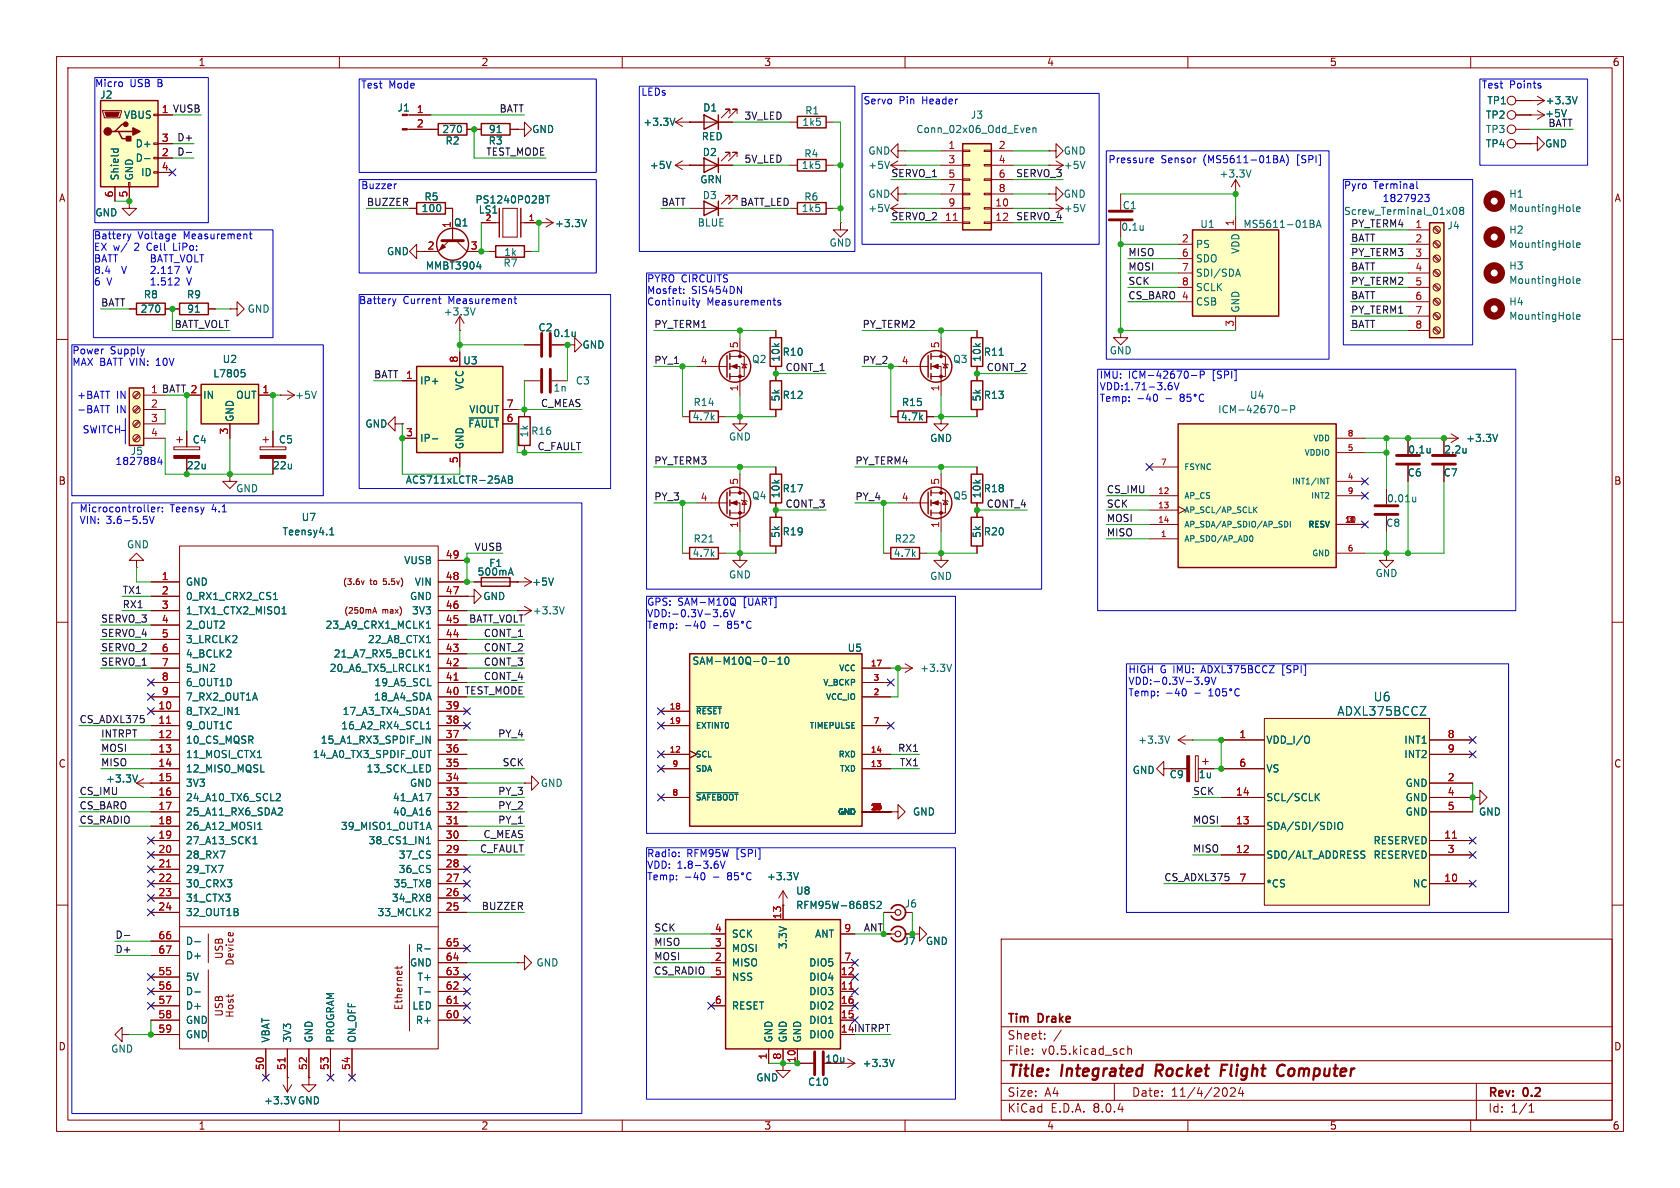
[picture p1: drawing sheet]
<svg xmlns="http://www.w3.org/2000/svg" width="297mm" height="210mm" viewBox="0 0 297 210" stroke-linecap="round" stroke-linejoin="round" font-family="sans-serif">
<defs><g id="words">
<g font-size="2.8" fill="#840000">
<text x="178" y="190.9">Title:</text>
<text x="187.7" y="190.9">Integrated</text>
<text x="205.1" y="190.9">Rocket</text>
<text x="217.4" y="190.9">Flight</text>
<text x="228.2" y="190.9">Computer</text>
</g>
<g font-size="2.1" fill="#006464">
<text x="242.7" y="124.2">U6</text>
<text x="236.3" y="126.7">ADXL375BCCZ</text>
</g>
<g font-size="2.1" fill="#840000">
<text x="178" y="184">Sheet:</text>
<text x="178" y="181.2">Tim</text>
<text x="183.6" y="181.2">Drake</text>
<text x="178" y="186.7">File:</text>
<text x="184.1" y="186.7">v0.5.kicad_sch</text>
<text x="178" y="196.9">KiCad</text>
<text x="178" y="194.1">Size:</text>
<text x="184.7" y="194.1">A4</text>
<text x="185.7" y="196.9">E.D.A.</text>
<text x="193.3" y="196.9">8.0.4</text>
<text x="200" y="194.1">Date:</text>
<text x="207" y="194.1">11/4/2024</text>
<text x="263" y="194.3">Rev:</text>
<text x="263" y="196.9">Id:</text>
<text x="267.1" y="196.9">1/1</text>
<text x="269.4" y="194.3">0.2</text>
</g>
<g font-size="1.8" fill="#840000">
<text x="35" y="11.9">1</text>
<text x="85" y="11.9">2</text>
<text x="135" y="11.9">3</text>
<text x="185" y="11.9">4</text>
<text x="235" y="11.9">5</text>
<text x="285" y="11.9">6</text>
<text x="10.3" y="35.9">A</text>
<text x="285.3" y="35.9">A</text>
<text x="75.5" y="44.2">2</text>
<text x="10.3" y="85.9">B</text>
<text x="285.3" y="85.9">B</text>
<text x="10.3" y="135.9">C</text>
<text x="206.7" y="137.8">C9</text>
<text x="285.3" y="135.9">C</text>
<text x="39.6" y="169.7" transform="rotate(-90 39.6 169.7)">USB</text>
<text x="41.5" y="170.8" transform="rotate(-90 41.5 170.8)">Device</text>
<text x="39.6" y="179.8" transform="rotate(-90 39.6 179.8)">USB</text>
<text x="71.4" y="178.7" transform="rotate(-90 71.4 178.7)">Ethernet</text>
<text x="10.3" y="185.9">D</text>
<text x="41.5" y="180" transform="rotate(-90 41.5 180)">Host</text>
<text x="148.5" y="182.6">14 INTRPT</text>
<text x="285.3" y="185.9">D</text>
<text x="145.8" y="188.1">10u</text>
<text x="35" y="199.9">1</text>
<text x="85" y="199.9">2</text>
<text x="135" y="199.9">3</text>
<text x="185" y="199.9">4</text>
<text x="235" y="199.9">5</text>
<text x="285" y="199.9">6</text>
</g>
<g font-size="1.8" fill="#0000c2">
<text x="16.7" y="15.6">Micro</text>
<text x="23" y="15.6">USB</text>
<text x="27.9" y="15.6">B</text>
<text x="63.8" y="15.9">Test</text>
<text x="68.7" y="15.9">Mode</text>
<text x="113.3" y="17.1">LEDs</text>
<text x="261.9" y="15.9">Test</text>
<text x="266.9" y="15.9">Points</text>
<text x="152.6" y="18.6">Servo</text>
<text x="158.9" y="18.6">Pin</text>
<text x="163.1" y="18.6">Header</text>
<text x="195.9" y="29.1">Pressure</text>
<text x="205.2" y="29.1">Sensor</text>
<text x="212.8" y="29.1">(MS5611-01BA)</text>
<text x="229.5" y="29.1">[SPI]</text>
<text x="63.8" y="33.6">Buzzer</text>
<text x="237.5" y="33.6">Pyro</text>
<text x="242.8" y="33.6">Terminal</text>
<text x="244.3" y="35.9">1827923</text>
<text x="16.5" y="42.5">Battery</text>
<text x="16.5" y="44.5">EX w/</text>
<text x="16.5" y="46.6">BATT BATT_VOLT</text>
<text x="23.9" y="44.5">2</text>
<text x="24.4" y="42.5">Voltage</text>
<text x="26.3" y="44.5">Cell</text>
<text x="31.1" y="44.5">LiPo:</text>
<text x="32.6" y="42.5">Measurement</text>
<text x="16.5" y="48.6">8.4 V 2.117</text>
<text x="16.5" y="50.7">6</text>
<text x="33" y="48.6">V</text>
<text x="63.4" y="54">Battery</text>
<text x="71.3" y="54">Current</text>
<text x="79.4" y="54">Measurement</text>
<text x="114.3" y="50.1">PYRO CIRCUITS</text>
<text x="114.3" y="52.2">Mosfet:</text>
<text x="122.2" y="52.2">SiS454DN</text>
<text x="114.3" y="54.2">Continuity</text>
<text x="125" y="54.2">Measurements</text>
<text x="12.7" y="62.8">Power</text>
<text x="12.7" y="64.9">MAX BATT VIN:</text>
<text x="19.5" y="62.8">Supply</text>
<text x="27.9" y="64.9">10V</text>
<text x="13.5" y="70.7">+BATT</text>
<text x="20.6" y="70.7">IN</text>
<text x="194.3" y="67.1">IMU:</text>
<text x="194.3" y="69.2">VDD:1.71-3.6V</text>
<text x="194.3" y="71.2">Temp:</text>
<text x="199.5" y="67.1">ICM-42670-P</text>
<text x="201" y="71.2">-40</text>
<text x="206.1" y="71.2">-</text>
<text x="214.4" y="67.1">[SPI]</text>
<text x="13.5" y="73.3">-BATT</text>
<text x="14.5" y="76.8">SWITCH</text>
<text x="20.6" y="73.3">IN</text>
<text x="20.3" y="82.4">1827884</text>
<text x="23" y="80.6">J5</text>
<text x="14" y="90.8">Microcontroller:</text>
<text x="14" y="92.8">VIN:</text>
<text x="18.8" y="92.8">3.6-5.5V</text>
<text x="30.1" y="90.8">Teensy</text>
<text x="37.5" y="90.8">4.1</text>
<text x="114.3" y="107.3">GPS:</text>
<text x="119.8" y="107.3">SAM-M10Q</text>
<text x="131.5" y="107.3">[UART]</text>
<text x="114.3" y="109.3">VDD:-0.3V-3.6V</text>
<text x="114.3" y="111.4">Temp:</text>
<text x="121" y="111.4">-40</text>
<text x="126.1" y="111.4">-</text>
<text x="199.4" y="119.2">HIGH</text>
<text x="205.1" y="119.2">G IMU:</text>
<text x="212.7" y="119.2">ADXL375BCCZ</text>
<text x="227.1" y="119.2">[SPI]</text>
<text x="199.4" y="121.3">VDD:-0.3V-3.9V</text>
<text x="199.4" y="123.3">Temp:</text>
<text x="206.1" y="123.3">-40</text>
<text x="211.2" y="123.3">-</text>
<text x="114.3" y="151.7">Radio:</text>
<text x="114.3" y="153.8">VDD: 1.8-3.6V</text>
<text x="114.3" y="155.8">Temp:</text>
<text x="121" y="155.8">-40</text>
<text x="121.4" y="151.7">RFM95W</text>
<text x="126.1" y="155.8">-</text>
<text x="130.2" y="151.7">[SPI]</text>
</g>
<g font-size="1.8" fill="#006464">
<text x="17.6" y="17.6">J2</text>
<text x="21.8" y="21.2">VBUS</text>
<text x="70.2" y="19.9">J1</text>
<text x="78.1" y="23.7">270</text>
<text x="86.3" y="23.7">91</text>
<text x="94" y="23.7">GND</text>
<text x="113.6" y="22.5">+3.3V</text>
<text x="124.2" y="19.9">D1</text>
<text x="141.7" y="22.5">1k5</text>
<text x="142.2" y="20.4">R1</text>
<text x="161.9" y="23.7">Conn_02x06_Odd_Even</text>
<text x="171.5" y="21.2">J3</text>
<text x="262.6" y="23.7">TP3</text>
<text x="262.6" y="21.2">TP2</text>
<text x="262.8" y="18.6">TP1</text>
<text x="273.1" y="20.9">+5V</text>
<text x="273.2" y="18.6">+3.3V</text>
<text x="23.9" y="28.8">D-</text>
<text x="23.9" y="26.3">D+</text>
<text x="78.7" y="25.8">R2</text>
<text x="86.3" y="25.8">R3</text>
<text x="124" y="25">RED</text>
<text x="124.1" y="27.8">D2</text>
<text x="142.1" y="28">R4</text>
<text x="153.4" y="27.5">GND</text>
<text x="188" y="27.5">GND</text>
<text x="262.6" y="26.3">TP4</text>
<text x="273.1" y="26.3">GND</text>
<text x="21.2" y="32" transform="rotate(-90 21.2 32)">Shield</text>
<text x="23.7" y="32" transform="rotate(-90 23.7 32)">GND</text>
<text x="24.8" y="31.3">ID</text>
<text x="74.9" y="35.7">R5</text>
<text x="114.8" y="30.1">+5V</text>
<text x="123.7" y="32.6">GRN</text>
<text x="124.1" y="35.4">D3</text>
<text x="141.6" y="30.1">1k5</text>
<text x="142.1" y="35.7">R6</text>
<text x="153.4" y="30.1">+5V</text>
<text x="153.4" y="35.2">GND</text>
<text x="188" y="35.2">GND</text>
<text x="215.5" y="31.6">+3.3V</text>
<text x="266.7" y="35.2">H1</text>
<text x="16.8" y="38.5">GND</text>
<text x="74.4" y="37.7">100</text>
<text x="80.2" y="40.2">Q1</text>
<text x="84" y="36.2">PS1240P02BT</text>
<text x="84.5" y="37.9">LS1</text>
<text x="98" y="40.4">+3.3V</text>
<text x="123.2" y="40.2">BLUE</text>
<text x="141.6" y="37.7">1k5</text>
<text x="153.4" y="37.7">+5V</text>
<text x="188" y="37.7">+5V</text>
<text x="198.1" y="41">0.1u</text>
<text x="198.4" y="37.2">C1</text>
<text x="212.1" y="40.5">U1</text>
<text x="219.7" y="40.5">MS5611-01BA</text>
<text x="237.5" y="38.2">Screw_Terminal_01x08</text>
<text x="255.8" y="40.7">J4</text>
<text x="266.7" y="41.5">H2</text>
<text x="266.7" y="37.7">MountingHole</text>
<text x="68.3" y="45.3">GND</text>
<text x="75.2" y="47.9">MMBT3904</text>
<text x="88.9" y="47.3">R7</text>
<text x="89" y="45.4">1k</text>
<text x="146.6" y="43.8">GND</text>
<text x="211.3" y="44">PS</text>
<text x="211.3" y="46.6">SDO</text>
<text x="219.3" y="45" transform="rotate(-90 219.3 45)">VDD</text>
<text x="266.7" y="47.9">H3</text>
<text x="266.7" y="44">MountingHole</text>
<text x="25.3" y="52.9">R8</text>
<text x="32.9" y="52.9">R9</text>
<text x="211.3" y="49.1">SDI/SDA</text>
<text x="211.3" y="51.7">SCLK</text>
<text x="266.7" y="50.4">MountingHole</text>
<text x="24.8" y="55.5">270</text>
<text x="33" y="55.5">91</text>
<text x="43.7" y="55.5">GND</text>
<text x="78.3" y="56">+3.3V</text>
<text x="95.1" y="58.8">C2</text>
<text x="97.7" y="59.8">0.1u</text>
<text x="211.3" y="54.2">CSB</text>
<text x="219.3" y="55.4" transform="rotate(-90 219.3 55.4)">GND</text>
<text x="266.7" y="54.2">H4</text>
<text x="266.7" y="56.7">MountingHole</text>
<text x="39.3" y="64.4">U2</text>
<text x="81.8" y="64.6">U3</text>
<text x="102.9" y="61.8">GND</text>
<text x="132.9" y="64.4">Q2</text>
<text x="138" y="64.1" transform="rotate(-90 138 64.1)">10k</text>
<text x="138.3" y="63.1">R10</text>
<text x="168.4" y="64.4">Q3</text>
<text x="173.6" y="64.1" transform="rotate(-90 173.6 64.1)">10k</text>
<text x="173.8" y="63.1">R11</text>
<text x="196.1" y="62.8">GND</text>
<text x="35.8" y="70.7">IN</text>
<text x="37.6" y="66.9">L7805</text>
<text x="41.6" y="70.7">OUT</text>
<text x="52.1" y="70.7">+5V</text>
<text x="74.2" y="68.2">IP+</text>
<text x="82.1" y="69.1" transform="rotate(-90 82.1 69.1)">VCC</text>
<text x="97.8" y="69.4">1n</text>
<text x="101.7" y="68.2">C3</text>
<text x="122.5" y="72">R14</text>
<text x="138" y="71.1" transform="rotate(-90 138 71.1)">5k</text>
<text x="138.3" y="70.7">R12</text>
<text x="159.3" y="72">R15</text>
<text x="173.6" y="71.1" transform="rotate(-90 173.6 71.1)">5k</text>
<text x="173.8" y="70.7">R13</text>
<text x="220.9" y="70.7">U4</text>
<text x="41.5" y="74.7" transform="rotate(-90 41.5 74.7)">GND</text>
<text x="64.5" y="75.8">GND</text>
<text x="82.7" y="75.8">~{FAULT}</text>
<text x="82.9" y="73.3">VIOUT</text>
<text x="93.6" y="77.4" transform="rotate(-90 93.6 77.4)">1k</text>
<text x="93.8" y="77.1">R16</text>
<text x="122.3" y="74.5">4.7k</text>
<text x="159.2" y="74.5">4.7k</text>
<text x="215.3" y="73.3">ICM-42670-P</text>
<text x="32.9" y="83.2">22u</text>
<text x="34" y="78.6">C4</text>
<text x="48.2" y="83.2">22u</text>
<text x="49.2" y="78.6">C5</text>
<text x="74.2" y="78.3">IP-</text>
<text x="82.1" y="79.5" transform="rotate(-90 82.1 79.5)">GND</text>
<text x="128.8" y="78.1">GND</text>
<text x="164.3" y="78.3">GND</text>
<text x="248.9" y="80.4">0.1u</text>
<text x="255.2" y="80.4">2.2u</text>
<text x="259.1" y="78.3">+3.3V</text>
<text x="41.7" y="87.2">GND</text>
<text x="71.6" y="85.7">ACS711xLCTR-25AB</text>
<text x="132.9" y="88.5">Q4</text>
<text x="138" y="88.2" transform="rotate(-90 138 88.2)">10k</text>
<text x="138.3" y="87.2">R17</text>
<text x="168.4" y="88.5">Q5</text>
<text x="173.6" y="88.2" transform="rotate(-90 173.6 88.2)">10k</text>
<text x="173.8" y="87.2">R18</text>
<text x="245.1" y="89">0.01u</text>
<text x="248.8" y="84.4">C6</text>
<text x="255.1" y="84.4">C7</text>
<text x="49.9" y="94.8">Teensy4.1</text>
<text x="53.2" y="92.3">U7</text>
<text x="138" y="95.2" transform="rotate(-90 138 95.2)">5k</text>
<text x="138.3" y="94.8">R19</text>
<text x="173.6" y="95.2" transform="rotate(-90 173.6 95.2)">5k</text>
<text x="173.8" y="94.8">R20</text>
<text x="245" y="93.3">C8</text>
<text x="22.3" y="97.1">GND</text>
<text x="71.4" y="99.9">VUSB</text>
<text x="84.3" y="102">500mA</text>
<text x="86.4" y="100.4">F1</text>
<text x="122.3" y="98.7">4.7k</text>
<text x="122.5" y="96.1">R21</text>
<text x="157.9" y="98.7">4.7k</text>
<text x="158.1" y="96.1">R22</text>
<text x="32.8" y="103.7">GND</text>
<text x="32.8" y="106.3">0_RX1_CRX2_CS1</text>
<text x="72.4" y="106.3">GND</text>
<text x="73.2" y="103.7">VIN</text>
<text x="85.3" y="106.3">GND</text>
<text x="94" y="103.7">+5V</text>
<text x="128.8" y="102.5">GND</text>
<text x="164.3" y="102.7">GND</text>
<text x="243.1" y="102.2">GND</text>
<text x="32.8" y="113.9">3_LRCLK2</text>
<text x="32.8" y="108.8">1_TX1_CTX2_MISO1</text>
<text x="32.8" y="111.4">2_OUT2</text>
<text x="57.4" y="111.4">23_A9_CRX1_MCLK1</text>
<text x="64.9" y="113.9">22_A8_CTX1</text>
<text x="72.7" y="108.8">3V3</text>
<text x="94.1" y="108.8">+3.3V</text>
<text x="32.8" y="116.4">4_BCLK2</text>
<text x="32.8" y="119">5_IN2</text>
<text x="58.2" y="119">20_A6_TX5_LRCLK1</text>
<text x="58.9" y="116.4">21_A7_RX5_BCLK1</text>
<text x="122.3" y="117.7">SAM-M10Q-0-10</text>
<text x="149.8" y="115.4">U5</text>
<text x="162.6" y="119">+3.3V</text>
<text x="32.8" y="121.5">6_OUT1D</text>
<text x="32.8" y="124.1">7_RX2_OUT1A</text>
<text x="66" y="124.1">18_A4_SDA</text>
<text x="66.1" y="121.5">19_A5_SCL</text>
<text x="32.8" y="126.6">8_TX2_IN1</text>
<text x="32.8" y="129.1">9_OUT1C</text>
<text x="32.8" y="131.7">10_CS_MQSR</text>
<text x="56.6" y="131.7">15_A1_RX3_SPDIF_IN</text>
<text x="60.2" y="129.1">16_A2_RX4_SCL1</text>
<text x="60.5" y="126.6">17_A3_TX4_SDA1</text>
<text x="201.1" y="131.7">+3.3V</text>
<text x="223.8" y="131.7">VDD_I/O</text>
<text x="248.2" y="131.7">INT1</text>
<text x="32.8" y="134.2">11_MOSI_CTX1</text>
<text x="32.8" y="136.8">12_MISO_MQSL</text>
<text x="55.2" y="134.2">14_A0_TX3_SPDIF_OUT</text>
<text x="64.7" y="136.8">13_SCK_LED</text>
<text x="200.1" y="137">GND</text>
<text x="211.8" y="137.8">1u</text>
<text x="223.8" y="136.8">VS</text>
<text x="248.2" y="134.2">INT2</text>
<text x="18.6" y="138.5">+3.3V</text>
<text x="32.8" y="139.3">3V3</text>
<text x="32.8" y="141.8">24_A10_TX6_SCL2</text>
<text x="69.4" y="141.8">41_A17</text>
<text x="72.4" y="139.3">GND</text>
<text x="95.5" y="139.3">GND</text>
<text x="223.8" y="141.8">SCL/SCLK</text>
<text x="248.4" y="139.3">GND</text>
<text x="248.4" y="141.8">GND</text>
<text x="32.8" y="144.4">25_A11_RX6_SDA2</text>
<text x="32.8" y="146.9">26_A12_MOSI1</text>
<text x="32.8" y="149.5">27_A13_SCK1</text>
<text x="60.2" y="146.9">39_MISO1_OUT1A</text>
<text x="65.1" y="149.5">38_CS1_IN1</text>
<text x="69.4" y="144.4">40_A16</text>
<text x="161.3" y="144.4">GND</text>
<text x="223.8" y="146.9">SDA/SDI/SDIO</text>
<text x="242.7" y="149.5">RESERVED</text>
<text x="248.4" y="144.4">GND</text>
<text x="261.4" y="144.4">GND</text>
<text x="32.8" y="152">28_RX7</text>
<text x="32.8" y="154.5">29_TX7</text>
<text x="70.4" y="154.5">36_CS</text>
<text x="70.4" y="152">37_CS</text>
<text x="135.5" y="155.8">+3.3V</text>
<text x="223.8" y="152">SDO/ALT_ADDRESS</text>
<text x="242.7" y="152">RESERVED</text>
<text x="32.8" y="157.1">30_CRX3</text>
<text x="32.8" y="159.6">31_CTX3</text>
<text x="69.2" y="159.6">34_RX8</text>
<text x="69.5" y="157.1">35_TX8</text>
<text x="140.6" y="158.3">U8</text>
<text x="140.6" y="160.9">RFM95W-868S2</text>
<text x="159.8" y="160.6">J6</text>
<text x="223.8" y="157.1">*CS</text>
<text x="249.7" y="157.1">NC</text>
<text x="32.8" y="162.2">32_OUT1B</text>
<text x="32.8" y="167.2">D-</text>
<text x="66.6" y="162.2">33_MCLK2</text>
<text x="129.3" y="166">SCK</text>
<text x="139.3" y="167.9" transform="rotate(-90 139.3 167.9)">3.3V</text>
<text x="144" y="166">ANT</text>
<text x="159.6" y="167.2">J7</text>
<text x="163.6" y="167.2">GND</text>
<text x="32.8" y="173.6">5V</text>
<text x="32.8" y="169.8">D+</text>
<text x="72.4" y="171">GND</text>
<text x="73.4" y="168.5">R-</text>
<text x="73.7" y="173.6">T+</text>
<text x="94.7" y="171">GND</text>
<text x="129.3" y="171">MISO</text>
<text x="129.3" y="168.5">MOSI</text>
<text x="129.3" y="173.6">NSS</text>
<text x="143" y="173.6">DIO4</text>
<text x="143" y="171">DIO5</text>
<text x="32.8" y="176.1">D-</text>
<text x="32.8" y="178.7">D+</text>
<text x="72.8" y="178.7">LED</text>
<text x="73.7" y="176.1">T-</text>
<text x="129.3" y="178.7">RESET</text>
<text x="143" y="176.1">DIO3</text>
<text x="143" y="178.7">DIO2</text>
<text x="32.8" y="181.2">GND</text>
<text x="32.8" y="183.7">GND</text>
<text x="47.9" y="184.4" transform="rotate(-90 47.9 184.4)">VBAT</text>
<text x="51.7" y="184.4" transform="rotate(-90 51.7 184.4)">3V3</text>
<text x="55.5" y="184.4" transform="rotate(-90 55.5 184.4)">GND</text>
<text x="59.3" y="184.4" transform="rotate(-90 59.3 184.4)">PROGRAM</text>
<text x="63.1" y="184.4" transform="rotate(-90 63.1 184.4)">ON_OFF</text>
<text x="73.4" y="181.2">R+</text>
<text x="136.8" y="184.4" transform="rotate(-90 136.8 184.4)">GND</text>
<text x="139.3" y="184.4" transform="rotate(-90 139.3 184.4)">GND</text>
<text x="141.8" y="184.4" transform="rotate(-90 141.8 184.4)">GND</text>
<text x="143" y="183.7">DIO0</text>
<text x="143" y="181.2">DIO1</text>
<text x="19.6" y="186.3">GND</text>
<text x="133.6" y="191.4">GND</text>
<text x="152.4" y="188.8">+3.3V</text>
<text x="46.6" y="195.4">+3.3V</text>
<text x="52.6" y="195.4">GND</text>
<text x="142.8" y="192.1">C10</text>
</g>
<g font-size="1.8" fill="#0f0f0f">
<text x="28.5" y="20.1">1 VUSB</text>
<text x="88.2" y="20">BATT</text>
<text x="131.5" y="21.2">3V_LED</text>
<text x="273.6" y="22.5">BATT</text>
<text x="31.2" y="25.1">D+</text>
<text x="31.2" y="27.6">D-</text>
<text x="85.9" y="27.6">TEST_MODE</text>
<text x="131.5" y="28.9">5V_LED</text>
<text x="157.5" y="31.4">SERVO_1</text>
<text x="179.5" y="31.4">SERVO_3</text>
<text x="188" y="30.1">+5V</text>
<text x="64.8" y="36.5">BUZZER</text>
<text x="116.8" y="36.5">BATT</text>
<text x="130.8" y="36.5">BATT_LED</text>
<text x="157.5" y="39">SERVO_2</text>
<text x="179.5" y="39">SERVO_4</text>
<text x="238.8" y="40.3">PY_TERM4</text>
<text x="199.4" y="47.9">MOSI</text>
<text x="199.4" y="45.4">MISO</text>
<text x="238.8" y="45.4">PY_TERM3</text>
<text x="238.8" y="42.8">BATT</text>
<text x="238.8" y="47.9">BATT</text>
<text x="199.4" y="50.5">SCK</text>
<text x="199.4" y="53">CS_BARO 4</text>
<text x="238.8" y="53">BATT</text>
<text x="238.8" y="50.5">PY_TERM2</text>
<text x="17.8" y="54.3">BATT</text>
<text x="30.8" y="58.1">BATT_VOLT</text>
<text x="115.6" y="58.1">PY_TERM1</text>
<text x="152.4" y="58.1">PY_TERM2</text>
<text x="238.8" y="58.1">BATT</text>
<text x="238.8" y="55.5">PY_TERM1</text>
<text x="115.6" y="64.4">PY_1</text>
<text x="138.8" y="65.7">CONT_1</text>
<text x="152.4" y="64.4">PY_2</text>
<text x="174.3" y="65.7">CONT_2</text>
<text x="26.6" y="69.6">1 BATT 2</text>
<text x="66" y="67">BATT 1</text>
<text x="95.5" y="72">C_MEAS</text>
<text x="94.9" y="79.7">C_FAULT</text>
<text x="115.6" y="82.2">PY_TERM3</text>
<text x="151.1" y="82.2">PY_TERM4</text>
<text x="115.6" y="88.6">PY_3</text>
<text x="138.8" y="89.8">CONT_3</text>
<text x="151.1" y="88.6">PY_4</text>
<text x="174.3" y="89.8">CONT_4</text>
<text x="195.6" y="89.8">SCK</text>
<text x="195.6" y="87.3">CS_IMU</text>
<text x="195.6" y="92.4">MOSI</text>
<text x="195.6" y="94.9">MISO</text>
<text x="83.8" y="97.4">VUSB</text>
<text x="21.6" y="107.6">RX1</text>
<text x="21.6" y="105.1">TX1</text>
<text x="17.8" y="110.1">SERVO_3</text>
<text x="17.8" y="112.7">SERVO_4</text>
<text x="82.8" y="110.1">BATT_VOLT</text>
<text x="85.4" y="112.7">CONT_1</text>
<text x="17.8" y="115.2">SERVO_2</text>
<text x="17.8" y="117.8">SERVO_1</text>
<text x="85.4" y="115.2">CONT_2</text>
<text x="85.4" y="117.8">CONT_3</text>
<text x="82" y="122.8">TEST_MODE</text>
<text x="85.4" y="120.3">CONT_4</text>
<text x="14" y="127.9">CS_ADXL375</text>
<text x="17.8" y="130.5">INTRPT</text>
<text x="88" y="130.5">PY_4</text>
<text x="17.8" y="135.5">MISO</text>
<text x="17.8" y="133">MOSI</text>
<text x="88.8" y="135.5">SCK</text>
<text x="158.7" y="133">RX1</text>
<text x="159" y="135.5">TX1</text>
<text x="14" y="143.2">CS_BARO</text>
<text x="14" y="140.6">CS_IMU</text>
<text x="88" y="140.6">PY_3</text>
<text x="88" y="143.2">PY_2</text>
<text x="210.8" y="140.6">SCK</text>
<text x="14" y="145.7">CS_RADIO</text>
<text x="85.4" y="148.2">C_MEAS</text>
<text x="88" y="145.7">PY_1</text>
<text x="210.8" y="145.7">MOSI</text>
<text x="84.8" y="150.8">C_FAULT</text>
<text x="205.7" y="155.9">CS_ADXL375</text>
<text x="210.8" y="150.8">MISO</text>
<text x="85.1" y="160.9">BUZZER</text>
<text x="20.3" y="166">D-</text>
<text x="115.6" y="167.3">MISO</text>
<text x="115.6" y="164.8">SCK</text>
<text x="152.6" y="164.8">ANT</text>
<text x="20.3" y="168.6">D+</text>
<text x="115.6" y="172.4">CS_RADIO</text>
<text x="115.6" y="169.8">MOSI</text>
</g>
<g font-size="1.8" fill="#a90000">
<text x="28.5" y="20.1">1</text>
<text x="73.6" y="20.1">1</text>
<text x="73.6" y="22.6">2</text>
<text x="28.5" y="27.7">2</text>
<text x="28.5" y="25.1">3</text>
<text x="167.6" y="26.4">1</text>
<text x="167.6" y="29">3</text>
<text x="176.5" y="26.4">2</text>
<text x="176.5" y="29">4</text>
<text x="20.1" y="35" transform="rotate(-90 20.1 35)">6</text>
<text x="22.6" y="35" transform="rotate(-90 22.6 35)">5</text>
<text x="28.5" y="30.2">4</text>
<text x="167.6" y="31.5">5</text>
<text x="167.6" y="34">7</text>
<text x="176.5" y="31.5">6</text>
<text x="176.5" y="34">8</text>
<text x="79.8" y="40.4" transform="rotate(-90 79.8 40.4)">1</text>
<text x="167" y="39.1">11</text>
<text x="167.6" y="36.6">9</text>
<text x="175.9" y="36.6">10</text>
<text x="175.9" y="39.1">12</text>
<text x="218.2" y="40.1" transform="rotate(-90 218.2 40.1)">1</text>
<text x="250.1" y="40.4">1</text>
<text x="83.1" y="44.2">3</text>
<text x="208.8" y="42.9">2</text>
<text x="208.8" y="45.5">6</text>
<text x="250.1" y="42.9">2</text>
<text x="250.1" y="45.5">3</text>
<text x="208.8" y="48">7</text>
<text x="208.8" y="50.5">8</text>
<text x="250.1" y="48">4</text>
<text x="250.1" y="50.5">5</text>
<text x="250.1" y="53.1">6</text>
<text x="218.2" y="57.9" transform="rotate(-90 218.2 57.9)">3</text>
<text x="250.1" y="55.6">7</text>
<text x="250.1" y="58.2">8</text>
<text x="81" y="64.2" transform="rotate(-90 81 64.2)">8</text>
<text x="123.8" y="64.5">4</text>
<text x="130.6" y="61.7" transform="rotate(-90 130.6 61.7)">5</text>
<text x="159.3" y="64.5">4</text>
<text x="166.1" y="61.7" transform="rotate(-90 166.1 61.7)">5</text>
<text x="33.6" y="69.6">2</text>
<text x="46.3" y="69.6">1</text>
<text x="71.7" y="67.1">1</text>
<text x="130.6" y="69.3" transform="rotate(-90 130.6 69.3)">1</text>
<text x="166.1" y="69.3" transform="rotate(-90 166.1 69.3)">1</text>
<text x="26.6" y="72.1">2</text>
<text x="26.6" y="74.7">3</text>
<text x="26.6" y="77.2">4</text>
<text x="40.4" y="76.9" transform="rotate(-90 40.4 76.9)">3</text>
<text x="71.7" y="77.2">3</text>
<text x="89.5" y="74.7">6</text>
<text x="89.5" y="72.1">7</text>
<text x="81" y="82" transform="rotate(-90 81 82)">5</text>
<text x="123.8" y="88.6">4</text>
<text x="130.6" y="85.8" transform="rotate(-90 130.6 85.8)">5</text>
<text x="159.3" y="88.6">4</text>
<text x="166.1" y="85.8" transform="rotate(-90 166.1 85.8)">5</text>
<text x="130.6" y="93.4" transform="rotate(-90 130.6 93.4)">1</text>
<text x="166.1" y="93.4" transform="rotate(-90 166.1 93.4)">1</text>
<text x="78.7" y="98.8">49</text>
<text x="28.5" y="102.6">1</text>
<text x="28.5" y="105.2">2</text>
<text x="28.5" y="107.7">3</text>
<text x="78.7" y="107.7">46</text>
<text x="78.7" y="105.2">47</text>
<text x="78.7" y="102.6">48</text>
<text x="28.5" y="112.8">5</text>
<text x="28.5" y="110.2">4</text>
<text x="78.7" y="112.8">44</text>
<text x="78.7" y="110.2">45</text>
<text x="28.5" y="115.3">6</text>
<text x="28.5" y="117.9">7</text>
<text x="78.7" y="117.9">42</text>
<text x="78.7" y="115.3">43</text>
<text x="27.9" y="125.5">10</text>
<text x="28.5" y="120.4">8</text>
<text x="28.5" y="122.9">9</text>
<text x="78.7" y="125.5">39</text>
<text x="78.7" y="122.9">40</text>
<text x="78.7" y="120.4">41</text>
<text x="27.9" y="128">11</text>
<text x="27.9" y="130.6">12</text>
<text x="78.7" y="130.6">37</text>
<text x="78.7" y="128">38</text>
<text x="219" y="130.6">1</text>
<text x="255.8" y="130.6">8</text>
<text x="27.9" y="133.1">13</text>
<text x="27.9" y="135.6">14</text>
<text x="78.7" y="135.6">35</text>
<text x="78.7" y="133.1">36</text>
<text x="219" y="135.6">6</text>
<text x="255.8" y="133.1">9</text>
<text x="27.9" y="138.2">15</text>
<text x="27.9" y="140.7">16</text>
<text x="27.9" y="143.3">17</text>
<text x="78.7" y="143.3">32</text>
<text x="78.7" y="140.7">33</text>
<text x="78.7" y="138.2">34</text>
<text x="218.4" y="140.7">14</text>
<text x="255.8" y="138.2">2</text>
<text x="255.8" y="140.7">4</text>
<text x="255.8" y="143.3">5</text>
<text x="27.9" y="145.8">18</text>
<text x="27.9" y="148.3">19</text>
<text x="78.7" y="148.3">30</text>
<text x="78.7" y="145.8">31</text>
<text x="218.4" y="145.8">13</text>
<text x="255.2" y="148.3">11</text>
<text x="27.9" y="150.9">20</text>
<text x="27.9" y="153.4">21</text>
<text x="27.9" y="156">22</text>
<text x="78.7" y="156">27</text>
<text x="78.7" y="153.4">28</text>
<text x="78.7" y="150.9">29</text>
<text x="218.4" y="150.9">12</text>
<text x="219" y="156">7</text>
<text x="255.2" y="156">10</text>
<text x="255.8" y="150.9">3</text>
<text x="27.9" y="158.5">23</text>
<text x="27.9" y="161">24</text>
<text x="78.7" y="161">25</text>
<text x="78.7" y="158.5">26</text>
<text x="27.9" y="166.1">66</text>
<text x="78.7" y="167.4">65</text>
<text x="126.3" y="167.4">3</text>
<text x="126.3" y="164.8">4</text>
<text x="138.2" y="162.6" transform="rotate(-90 138.2 162.6)">13</text>
<text x="149.2" y="164.8">9</text>
<text x="27.9" y="172.5">55</text>
<text x="27.9" y="168.7">67</text>
<text x="78.7" y="172.5">63</text>
<text x="78.7" y="169.9">64</text>
<text x="126.3" y="169.9">2</text>
<text x="126.3" y="172.5">5</text>
<text x="148.5" y="172.5">12</text>
<text x="149.2" y="169.9">7</text>
<text x="27.9" y="175">56</text>
<text x="27.9" y="177.5">57</text>
<text x="78.7" y="177.5">61</text>
<text x="78.7" y="175">62</text>
<text x="126.3" y="177.5">6</text>
<text x="148.5" y="175">11</text>
<text x="148.5" y="177.5">16</text>
<text x="27.9" y="180.1">58</text>
<text x="27.9" y="182.6">59</text>
<text x="78.7" y="180.1">60</text>
<text x="148.5" y="180.1">15</text>
<text x="148.5" y="182.6">14</text>
<text x="46.7" y="189.3" transform="rotate(-90 46.7 189.3)">50</text>
<text x="50.5" y="189.3" transform="rotate(-90 50.5 189.3)">51</text>
<text x="54.4" y="189.3" transform="rotate(-90 54.4 189.3)">52</text>
<text x="58.2" y="189.3" transform="rotate(-90 58.2 189.3)">53</text>
<text x="62" y="189.3" transform="rotate(-90 62 189.3)">54</text>
<text x="135.6" y="187.4" transform="rotate(-90 135.6 187.4)">1</text>
<text x="138.2" y="187.4" transform="rotate(-90 138.2 187.4)">8</text>
<text x="140.7" y="188" transform="rotate(-90 140.7 188)">10</text>
</g>
<g font-size="1.4" fill="#a90000">
<text x="85.7" y="39.1">2</text>
<text x="93.4" y="39.1">1</text>
<text x="238.1" y="77.2">8</text>
<text x="205.1" y="82.3">7</text>
<text x="238.1" y="79.8">5</text>
<text x="204.6" y="87.4">12</text>
<text x="204.6" y="89.9">13</text>
<text x="238.1" y="84.8">4</text>
<text x="238.1" y="87.4">9</text>
<text x="204.6" y="92.5">14</text>
<text x="205.1" y="95">1</text>
<text x="237.7" y="92.5">10</text>
<text x="238.1" y="92.5">21</text>
<text x="238.1" y="92.5">3</text>
<text x="238.1" y="97.5">6</text>
<text x="153.8" y="117.9">17</text>
<text x="118.3" y="125.5">18</text>
<text x="154.3" y="122.9">2</text>
<text x="154.3" y="120.4">3</text>
<text x="118.3" y="128">19</text>
<text x="154.3" y="128">7</text>
<text x="118.3" y="133.1">12</text>
<text x="118.8" y="135.6">9</text>
<text x="153.8" y="135.6">13</text>
<text x="153.8" y="133.1">14</text>
<text x="118.8" y="140.7">8</text>
<text x="154.3" y="143.3">11</text>
<text x="154.3" y="143.3">66</text>
<text x="154.3" y="143.3">1</text>
</g>
<g font-size="1.4" fill="#006464">
<text x="209.3" y="83.3">FSYNC</text>
<text x="230.5" y="80.7">VDDIO</text>
<text x="232" y="78.2">VDD</text>
<text x="209.3" y="88.4">AP_CS</text>
<text x="228.3" y="85.8">INT1/INT</text>
<text x="231.7" y="88.4">INT2</text>
<text x="209.3" y="96">AP_SDO/AP_AD0</text>
<text x="209.3" y="90.9">AP_SCL/AP_SCLK</text>
<text x="209.3" y="93.4">AP_SDA/AP_SDIO/AP_SDI</text>
<text x="231.2" y="93.4">RESV</text>
<text x="231.9" y="98.5">GND</text>
<text x="148.2" y="118.8">VCC</text>
<text x="145.4" y="121.4">V_BCKP</text>
<text x="145.9" y="123.9">VCC_IO</text>
<text x="122.9" y="126.5">~{RESET}</text>
<text x="122.9" y="129">EXTINT0</text>
<text x="143" y="129">TIMEPULSE</text>
<text x="122.9" y="134.1">SCL</text>
<text x="122.9" y="136.6">SDA</text>
<text x="148.1" y="134.1">RXD</text>
<text x="148.4" y="136.6">TXD</text>
<text x="122.9" y="141.7">~{SAFEBOOT}</text>
<text x="148" y="144.2">GND</text>
</g>
<g font-size="1.4" fill="#840000">
<text x="60.5" y="103.6">(3.6v</text>
<text x="65.4" y="103.6">to</text>
<text x="67.9" y="103.6">5.5v)</text>
<text x="60.7" y="108.7">(250mA</text>
<text x="67.6" y="108.7">max)</text>
</g>
</g></defs>
<g fill="none" stroke="#840000" stroke-width=".18">
<path d="M10 10h277v190h-277zM12 12h273v186h-273zM60 10v2M110 10v2M160 10v2M210 10v2M260 10v2M22.9 35.6v1.2h1.2l-1.2 1.3-1.3-1.3h1.3M22.9 35.6h.1M10 60h2M81.3 58.4h.1M81.3 55.9l-.8 1.3"/>
<path d="M81.3 55.9v2.5M81.3 55.9l.7 1.3M285 60h2M46 79h4.5v.5h-4.5zM46.5 77.7h1M47 77.2v1M48.3 76.2v2.8M92.7 61h2.8M97.5 61h2.8M120.6 73.7h1.3M127 73.7h1.3M31.7 96.5h45.8v88.9h-45.8z"/>
<path d="M40.6 83.8v1.3h1.3l-1.3 1.3-1.2-1.3h1.2M40.6 83.8h.1M48.3 81v2.8M77.5 99.1h5M10 110h2M26.7 118.1h5M26.7 115.6h5M26.7 113h5M26.7 110.5h5M26.7 108h5M26.7 105.4h5M26.7 102.9h5"/>
<path d="M64.4 102.7l-.3 .6M65.9 108.4l.3-1 .4 1M66 108.1h.5M77.5 118.1h5M77.5 115.6h5M77.5 113h5M77.5 110.5h5M77.5 108h5M77.5 105.4h5M77.5 102.9h5M285 110h2M24.1 138.4l1.3 .8"/>
<path d="M24.1 138.4h7.6M25.4 137.7l-1.3 .7M26.7 138.4h.1M26.7 125.7h5M26.7 128.3h5M26.7 130.8h5M26.7 133.4h5M26.7 135.9h5M26.7 123.2h5M26.7 120.7h5M77.5 138.4h5M77.5 125.7h5"/>
<path d="M77.5 128.3h5M77.5 130.8h5M77.5 133.4h5M77.5 135.9h5M77.5 123.2h5M77.5 120.7h5M10 160h2M26.7 141h5M26.7 143.5h5M26.7 146.1h5M26.7 148.6h5M26.7 151.1h5"/>
<path d="M26.7 153.7h5M26.7 156.2h5M26.7 158.8h5M77.5 141h5M77.5 143.5h5M77.5 146.1h5M77.5 148.6h5M77.5 151.1h5M77.5 153.7h5M77.5 156.2h5M77.5 158.8h5M157.5 143.5h1.2v-1.3l1.3 1.3-1.3 1.3v-1.3"/>
<path d="M157.5 143.5h.1M285 160h2M26.7 161.3h5M26.7 172.7h5M26.7 175.3h5M26.7 177.8h5M26.7 166.4h5M26.7 168.9h5M31.7 163.8h45.8M36.8 165.1v5.1M36.8 171.5v12.7M40.4 175.8v.5"/>
<path d="M40.4 164.9l.3-.1 .1 .6M41.2 175.8v.1M70.2 170.8v.5M71.1 170.8l-.2 .3h-1.1M72.4 167v15.2M77.5 161.3h5M77.5 172.7h5M77.5 175.3h5M77.5 177.8h5M77.5 170.2h5M77.5 167.6h5M156.2 165.1h2"/>
<path d="M160 165.1h1.3M177 166h108v32h-108zM21.6 182.9v-1.3l-1.3 1.3 1.3 1.3v-1.3h1.3M22.9 182.9h.1M26.7 180.3h5M26.7 182.9h5M47 185.4v5.1M50 191.8l.8 1.2M50.8 190.5h.1M50.8 185.4v7.6M51.6 191.8l-.8 1.2M54.6 185.4v5.1"/>
<path d="M58.4 185.4v5.1M60 198v2M62.2 185.4v5.1M77.5 180.3h5M110 198v2M160 198v2M177 194.5h108M177 191.5h108M177 187.5h108M177 181.5h108M182.5 186.3v.1M182.5 185.5v.1"/>
<path d="M184.7 183.6v.1M184.7 182.8v.1M187.6 182.1l-1.3 2M197 191.5v3M198.3 185.4l.4 .1M198.7 186.3l-.4 .1M199.4 185.5l.2-.1 .4 .1v.9M199.4 184.9v1.5M210 198v2M218.3 192.4v.5l-.8 .9h.9M219.3 192.2l-.3 1.1h.9M219.7 192.8v1"/>
<path d="M260 198v2M261 191.5v6.5M270.3 196.6h.9M270.3 195.5l.4-.4v1.5"/>
</g>
<path d="M204.5 188.2l-.2 2M215.9 189.2h.7M217 188.2h-1l-.2 2M226.9 190a.73 .73 0 0 1-.8 .1M227.1 188.4a.69 .69 0 0 0-1 .1" fill="none" stroke="#840000" stroke-width=".4"/>
<circle cx="158.8" cy="165.1" r=".51" fill="none" stroke="#840000" stroke-width=".2"/>
<path d="M157.6 164.5a1.35 1.35 0 0 1 1.5-.7 1.35 1.35 0 0 1 1 1.3M160.1 165.1a1.35 1.35 0 0 1-1 1.3 1.35 1.35 0 0 1-1.5-.7" fill="none" stroke="#840000" stroke-width=".3"/>
<g fill="none" stroke="#006464" stroke-width=".18">
<path d="M84 54.4l-.4 1.3M101.7 58.7v.8M101.7 59.4h-.1M58.3 94.6h.7M58.3 93.7l.4-.4v1.3M48.3 106h.8M48.5 105l.2-.3v1.3M49.9 108.5h.7M75.4 117.8l.3-.4v1.3M75.4 110.2l.3-.4v1.3M75.4 115.2l.3-.3v1.2M75.4 118.7h.7"/>
<path d="M75.4 116.1h.7M75.4 113.6h.7M75.4 111.1h.7M24.3 137l-.4 1.2M41.6 126.3h.7M45.5 133.9h.7M75.3 130.1l.8 1.3v-1.3M75.4 126.3h.7M75.4 127.9l.3-.3v1.2M75.4 128.8h.7M75.5 132.7h.7M75.6 125.2l.1-.2v1.3"/>
<path d="M75.6 121.2h.6M38.9 150.4h.9l-.6 1.3M44.7 149.2h.7M44.7 148.3l.4-.4v1.3M45.6 146.6h.7M45.6 145.7l.3-.3v1.2M49 140.3h.4l.2 .3-.8 .9h.8M49.4 142.8l.4 .1 .1 .3-.8 .9h.8M75.3 140.3h.9l-.6 1.2M75.4 149.2h.7M75.4 148.3l.3-.4v1.3M75.5 146.3h.6"/>
<path d="M75.8 145.4l.4 1.2M76 143.4l.1 .1-.1 .5M34.4 175.4h1M34.4 166.5h1M75.1 175.4h1M75.1 167.7h1M76 160.7l.1 .1v.3l-.8 .8h.8M52.3 193.9l-.5 1.2"/>
</g>
<path d="M29.5 127.9h.7M80.3 120.2h.7M29.5 153.3h.7M80.3 145.6h.7M80.3 177.4h.7M50.4 187v.7" fill="none" stroke="#a90000" stroke-width=".18"/>
<path d="M121.9 72.6h5.1v2.1h-5.1z" fill="none" stroke="#840000" stroke-width=".25"/>
<path d="M95.8 58.9v4.1M97.3 58.9v4.1" fill="none" stroke="#840000" stroke-width=".51"/>
<path d="M46 80.5h4.5v.5h-4.5z" fill="#840000" stroke="#840000" stroke-width=".18"/>
<path d="M22.9 68.6h2.5v10.1h-2.5z" fill="#ffffc2"/>
<g fill="none" stroke="#840000" stroke-width=".25">
<path d="M77.5 21.8h5v2.1h-5zM85.1 21.8h5.1v2.1h-5.1zM171.7 59.7h2v5.1h-2zM22.9 68.6h2.5v10.1h-2.5zM171.7 67.3h2v5.1h-2zM128.5 87v3.8M129 86.6v1M129 88.4v1M129 90.2v1M136.1 83.8h2.1v5.1h-2.1zM136.1 91.4h2.1v5.1h-2.1zM171.7 91.4h2v5.1h-2z"/>
<path d="M171.7 83.8h2v5.1h-2z"/>
<circle cx="129.9" cy="88.9" r="2.79"/>
</g>
<g fill="none" stroke="#840000" stroke-width=".18">
<path d="M76.2 22.9h1.3M82.5 22.9h2.6M90.2 22.9h1.2M268 25.4h2.5M172.7 58.4v1.3M24.5 77l-.9 .8M24.5 74.4l-.9 .9M24.5 71.9l-.9 .8M24.5 69.3l-.9 .9M24.7 77.1l-.9 .9M24.7 74.6l-.9 .8M24.7 72.1l-.9 .8"/>
<path d="M24.7 69.5l-.9 .9M25.4 69.9h3.8M25.4 72.4h3.8M25.4 74.9h3.8M25.4 77.5h3.8M172.7 64.8v2.5M172.7 72.4v1.3M123.2 88.9h5.3M129 88.9h1.8v5.1M129 87.1h2.6v3.6h-2.6M130.8 83.8v3.3M131.1 88.4l.1 .1h.8l.1 .1"/>
<path d="M131.6 88.5l.4 .7h-.8zM137.2 82.6v1.2M137.2 88.9v2.5M137.2 96.5v1.3M172.7 82.6v1.2M172.7 88.9v2.5M172.7 96.5v1.3M158.7 118.1h.1M158.7 118.1h2.6M160 117.3l1.3 .8M161.3 118.1l-1.3 .8M138.4 188v1.2h1.3l-1.3 1.3-1.2-1.3h1.2"/>
<path d="M138.4 188h.1M141 188h2.8M148.6 188h2.5M149.9 187.2l1.2 .8M151.1 188l-1.2 .7"/>
<circle cx="267.2" cy="25.4" r=".76"/>
<circle cx="24.1" cy="72.4" r=".63"/>
<circle cx="24.1" cy="77.5" r=".63"/>
<circle cx="24.1" cy="74.9" r=".63"/>
<circle cx="24.1" cy="69.8" r=".63"/>
</g>
<path d="M87.9 23.4h.7M176.6 62.8h.8M168.2 117.4l-.4 1.3M158.1 187.3l-.4 1.2" fill="none" stroke="#006464" stroke-width=".18"/>
<g fill="#840000" stroke="#840000" stroke-width=".18">
<path d="M129.3 88.9l1-.4v.8z"/>
<circle cx="130.8" cy="90.7" r=".25"/>
<circle cx="130.8" cy="87.1" r=".25"/>
</g>
<path d="M144 185.9v4.1M145.5 185.9v4.1" fill="none" stroke="#840000" stroke-width=".51"/>
<path d="M128.3 162.6h20.3v22.8h-20.3z" fill="#ffffc2"/>
<path d="M128.3 162.6h20.3v22.8h-20.3z" fill="none" stroke="#840000" stroke-width=".25"/>
<g fill="none" stroke="#840000" stroke-width=".18">
<path d="M255.3 77.5v2.8M255.3 82.3v2.8M138.4 157.5v5.1M138.4 157.5l-.7 1.3M138.4 157.5l.8 1.3M125.7 172.7h2.6M125.7 177.8h2.6M125.7 170.2h2.6M125.7 167.6h2.6M125.7 165.1h2.6M138.4 160h.1M148.6 175.3h2.5"/>
<path d="M148.6 172.7h2.5M148.6 177.8h2.5M148.6 170.2h2.5M148.6 165.1h2.5M156.2 161.3h2M160 161.3h1.3M161.3 165.1h1.3v-1.3l1.2 1.3-1.2 1.3v-1.3M161.3 165.1h.1M135.9 185.4v2.6M138.4 185.4v2.6M141 185.4v2.6M148.6 180.3h2.5"/>
</g>
<path d="M150.1 174.8h.7" fill="none" stroke="#a90000" stroke-width=".18"/>
<path d="M259.2 79.2v.9M259.2 80h-.1M141.2 154.2l-.5 1.3M154.1 159.9l.4 .2 .1 .3-.3 .2h-.3M154.1 159.3l.5 .1M155.1 159.5l.5-.2 .2 .4-.8 .9h.8" fill="none" stroke="#006464" stroke-width=".18"/>
<circle cx="158.8" cy="161.3" r=".51" fill="none" stroke="#840000" stroke-width=".2"/>
<path d="M157.6 160.7a1.35 1.35 0 0 1 2-.5 1.35 1.35 0 0 1 0 2.1 1.35 1.35 0 0 1-2-.4" fill="none" stroke="#840000" stroke-width=".3"/>
<path d="M253.2 80.5h4.1M253.2 82h4.1" fill="none" stroke="#840000" stroke-width=".51"/>
<path d="M121.9 115.6h30.5v30.5h-30.5z" fill="#ffffc2"/>
<path d="M121.9 115.6h30.5v30.5h-30.5z" fill="none" stroke="#840000" stroke-width=".25"/>
<g fill="none" stroke="#840000" stroke-width=".18">
<path d="M24.1 99.1h1.3l-1.3-1.3-1.2 1.3h1.2v1.2M24.1 100.3h.1M152.4 118.1h5.1M116.8 133.4h5.1M116.8 135.9h5.1M116.8 125.7h5.1M116.8 128.3h5.1M121.9 132.7l1.3 .7-1.3 .6M152.4 133.4h5.1M152.4 135.9h5.1M152.4 128.3h5.1M152.4 123.2h5.1"/>
<path d="M152.4 120.7h5.1M208.3 130.8l1.2 .8M208.3 130.8h2.5M209.5 130l-1.2 .8M210.8 130.8h.1M116.8 141h5.1M152.4 143.5h5.1M54.6 190.5v1.3h1.3l-1.3 1.2-1.3-1.2h1.3M54.6 190.5h.1"/>
</g>
<path d="M136 116.9h1M137.5 117.4h.8M137.5 116.5l.4-.4v1.3M138.9 116.3l.1-.2a.68 .68 0 0 1 .5 .7 .68 .68 0 0 1-.5 .6l-.1-.1-.2-.4zM123.1 124.9h4.4M206.8 130.1l-.4 1.3M123.1 140.1h7.4" fill="none" stroke="#006464" stroke-width=".18"/>
<path d="M223.5 127h29.2v33h-29.2z" fill="#ffffc2"/>
<g fill="none" stroke="#840000" stroke-width=".18">
<path d="M207 135.9h2.8M211.3 133.6h.5v4.6h-.5zM211.8 135.9h2.8M212.6 134.6h1M213.1 134.1v1M215.9 130.8h7.6M215.9 135.9h7.6M223.5 127h29.2v33h-29.2zM252.7 130.8h7.6M252.7 138.4h7.6M252.7 133.4h7.6M215.9 156.2h7.6"/>
<path d="M215.9 151.1h7.6M215.9 146.1h7.6M215.9 141h7.6M252.7 156.2h7.6M252.7 148.6h7.6M252.7 151.1h7.6M252.7 141h7.6M252.7 143.5h7.6"/>
</g>
<path d="M231.3 130.2a.9 .9 0 0 1 0 1.1M251.1 124.9h1l-1 1.5h1M232.7 140.8l.5 .7M233.2 140.3l-.7 .7M236.6 145.5l.2-.1a.43 .43 0 0 1 .6 .4v.4a.42 .42 0 0 1-.5 .4 .42 .42 0 0 1-.4-.4z" fill="none" stroke="#006464" stroke-width=".18"/>
<path d="M256.8 148.2h.7" fill="none" stroke="#a90000" stroke-width=".18"/>
<path d="M209.8 133.6h.5v4.6h-.5z" fill="#840000" stroke="#840000" stroke-width=".18"/>
<path d="M17.8 17.8h10.1v15.2h-10.1z" fill="#ffffc2"/>
<g fill="none" stroke="#840000" stroke-width=".25">
<path d="M17.8 17.8h10.1v15.2h-10.1zM20.3 23.2h.7l.6 1.3h1.3M21 23.2h2.5M22.2 22h-.6l-1.3 1.2h-.6M73.7 35.8h5v2h-5zM158.7 72.6h5.1v2.1h-5.1zM121.9 96.8h5.1v2h-5.1zM164.1 87v3.8M164.6 86.6v1M164.6 88.4v1M164.6 90.2v1"/>
<circle cx="80" cy="43.2" r="2.82"/>
<circle cx="165.5" cy="88.9" r="2.79"/>
</g>
<g fill="#840000" stroke="#840000" stroke-width=".25">
<path d="M23.5 22.6l1.3 .6-1.3 .7z"/>
<path d="M22.4 24.1h.7v.8h-.7z"/>
<circle cx="19" cy="23.2" r=".63"/>
<circle cx="22.2" cy="22" r=".38"/>
</g>
<g fill="none" stroke="#840000" stroke-width=".18">
<path d="M18.2 19.6h3.3v.2l-.3 1h-2.8zM20.3 33v2.6M22.7 32.3h.3v.7h-.3zM22.9 33v2.6M27.2 30.4h.7v.2h-.7zM27.2 27.8h.7v.3h-.7zM27.2 25.3h.7v.2h-.7zM27.2 20.2h.7v.2h-.7zM27.9 20.3h2.6M27.9 27.9h2.6M27.9 25.4h2.6M27.9 30.5h2.6"/>
<path d="M72.4 36.8h1.3M78.7 36.8h1.3v5.7M79.4 42.5l-1.9 2h-3.8v1.2l-1.3-1.2 1.3-1.3v1.3M80.6 42.5l1.9 2h2.6M49.5 69.9h.1M49.5 69.9h2.6M50.8 69.1l1.3 .8M52.1 69.9l-1.3 .7M69.8 74.9v-1.2l-1.2 1.2 1.2 1.3v-1.3h1.3M71.1 74.9h.1M92.7 67.3h2.8M97.5 67.3h2.8"/>
<path d="M100.3 61h1.3v1.2l1.3-1.2-1.3-1.3v1.3M100.3 61h.1M157.5 73.7h1.2M163.8 73.7h1.3M166.4 73.7v1.2h1.2l-1.2 1.3-1.3-1.3h1.3M166.4 73.7h.1M120.6 97.8h1.3M127 97.8h1.3M130.8 97.8v1.3h1.3l-1.3 1.2-1.3-1.2h1.3M130.8 97.8h.1M158.7 88.9h5.4M164.6 88.9h1.8v5.1"/>
<path d="M164.6 87.1h2.5v3.6h-2.5M166.4 83.8v3.3M166.6 88.4l.2 .1h.7l.1 .1M167.1 88.5l.4 .7h-.7zM91.4 102.9h.1M91.4 102.9h2.6M92.7 102.1l1.3 .8M94 102.9l-1.3 .7M205.7 135.9v-1.3l-1.2 1.3 1.2 1.3v-1.3h1.3M260.3 141h1.3v-1.3l1.3 1.3-1.3 1.2v-1.2M260.3 141h.1M91.4 170.2h1.3v-1.3l1.3 1.3-1.3 1.3v-1.3"/>
<path d="M91.4 170.2h.1"/>
</g>
<g fill="#840000" stroke="#840000" stroke-width=".18">
<path d="M18.5 19.8h2.6l-.3 .8h-2z"/>
<path d="M78.2 43.2l.5 .5-1 .5z"/>
<path d="M164.8 88.9l1.1-.4v.8z"/>
<circle cx="166.4" cy="90.7" r=".25"/>
<circle cx="166.4" cy="87.1" r=".25"/>
</g>
<path d="M19.6 26.3h1.3M20.1 26.3v.4M20.8 26.3l.1 .4M25.6 28h.9M84.3 47.1h.8M84.9 46.7v.9M55.9 69.2l-.4 1.2M125.3 95.8h.8M97.8 102.2l-.4 1.2" fill="none" stroke="#006464" stroke-width=".18"/>
<path d="M78.1 42.5h3.8M95.8 65.3v4M97.3 65.3v4" fill="none" stroke="#840000" stroke-width=".51"/>
<path d="M73.7 64.8h15.2v15.2h-15.2z" fill="#ffffc2"/>
<g fill="none" stroke="#840000" stroke-width=".25">
<path d="M88.3 36.8v5.1M92.1 36.8v5.1M24.1 53.6h5.1v2h-5.1zM31.7 53.6h5.1v2h-5.1zM87.6 43.4h5.1v2.1h-5.1zM136.1 59.7h2.1v5.1h-2.1zM73.7 64.8h15.2v15.2h-15.2zM91.7 73.7h2v5h-2zM128.5 62.9v3.8M129 62.5v1M129 64.3v1M129 66v1.1"/>
<path d="M136.1 67.3h2.1v5.1h-2.1zM164.1 62.9v3.8M164.6 62.5v1M164.6 64.3v1M164.6 66v1.1M157.5 96.8h5.1v2h-5.1zM85.1 102.1h5.1v1.5h-5.1z"/>
<circle cx="129.9" cy="64.8" r="2.79"/>
<circle cx="165.5" cy="64.8" r="2.79"/>
</g>
<g fill="none" stroke="#840000" stroke-width=".18">
<path d="M72 22.9h4.2M72 20.3h4.2M85.1 39.4h3.2M88.9 36.8h2.5v5.1h-2.5zM91.4 22.9h1.3v-1.3l1.3 1.3-1.3 1.2v-1.2M91.4 22.9h.1M92.1 39.4h5.7M95.2 39.4h.1M96.5 38.6l1.3 .8M97.8 39.4l-1.3 .7M22.9 54.6h1.2M29.2 54.6h2.5"/>
<path d="M36.8 54.6h1.3M40.6 54.6h1.3v-1.3l1.3 1.3-1.3 1.3v-1.3M40.6 54.6h.1M86.4 44.5h1.2M92.7 44.5h1.3M130.8 59.7v3.3M137.2 58.4v1.3M166.4 59.7v3.3M30.7 79h4.6v.5h-4.6zM31.2 77.7h1.1M31.7 77.2v1M33 76.2v2.8"/>
<path d="M71.1 67.3h2.6M71.1 77.5h2.6M81.3 62.2v2.6M88.9 74.9h2.5M88.9 72.4h2.5M92.7 72.4v1.3M92.7 78.7v1.3M123.2 64.8h5.3M129 64.8h1.8v5.1M129 63h2.6v3.5h-2.6M130.8 73.7v1.2h1.3l-1.3 1.3-1.3-1.3h1.3M130.8 73.7h.1"/>
<path d="M131.1 64.3l.1 .1h.8l.1 .1M131.6 64.4l.4 .6h-.8zM137.2 64.8v2.5M137.2 72.4v1.3M158.7 64.8h5.4M164.6 64.8h1.8v5.1M164.6 63h2.5v3.5h-2.5M166.6 64.3l.2 .1h.7l.1 .1M167.1 64.4l.4 .6h-.7zM33 81v2.8M81.3 80v2.6M156.2 97.8h1.3"/>
<path d="M162.6 97.8h1.2M166.4 97.8v1.3h1.2l-1.2 1.2-1.3-1.2h1.3M166.4 97.8h.1M82.5 105.4h1.3v-1.3l1.3 1.3-1.3 1.3v-1.3M82.5 105.4h.1M83.8 102.9h7.6M91.4 108h.1M91.4 108h2.6M92.7 107.2l1.3 .8M94 108l-1.3 .7M92.7 138.4h1.3v-1.2l1.2 1.2-1.2 1.3v-1.3M92.7 138.4h.1"/>
</g>
<g fill="none" stroke="#006464" stroke-width=".18">
<path d="M96.5 34.6h.7M96.8 34.6v1.3M103.7 38.8l-.4 1.3M34.5 55.2h.8M76.4 77.6h1M82.9 73.9h5.3M88.7 85.1h.6M89 84.1l.5 1.3M89.9 84.1h.4l.2 .3-.2 .4 .2 .1 .1 .3-.2 .2h-.5zM89.9 84.8h.4M90 101.3h.6M90.3 100.4l.4 1.3"/>
<path d="M99.7 107.3l-.4 1.2"/>
</g>
<g fill="#840000" stroke="#840000" stroke-width=".18">
<path d="M71.1 22.7h.9v.3h-.9z"/>
<path d="M30.7 80.5h4.6v.5h-4.6z"/>
<path d="M164.8 64.8l1.1-.4v.8z"/>
<path d="M129.3 64.8l1-.4v.8z"/>
<circle cx="166.4" cy="66.5" r=".25"/>
<circle cx="166.4" cy="63" r=".25"/>
<circle cx="130.8" cy="66.5" r=".25"/>
<circle cx="130.8" cy="63" r=".25"/>
</g>
<path d="M35.6 67.9h10.1v7h-10.1z" fill="#ffffc2"/>
<path d="M124.5 20.3l2.5 1.3-2.5 1.3zM124.5 27.9l2.5 1.3-2.5 1.3zM124.5 35.6l2.5 1.2-2.5 1.3zM127 20.3v2.6M127 27.9v2.6M127 35.6v2.5M141 28.2h5v2h-5zM141 20.6h5v2h-5zM141 35.8h5v2h-5zM35.6 67.9h10.1v7h-10.1z" fill="none" stroke="#840000" stroke-width=".25"/>
<g fill="none" stroke="#840000" stroke-width=".18">
<path d="M119.4 21.6h10.1M119.4 29.2l1.2 .8M119.4 29.2h10.1M119.4 21.6l1.2 .8M120.6 28.4l-1.2 .8M120.6 20.8l-1.2 .8M121.9 29.2h.1M121.9 21.6h.1M121.9 36.8h7.6M129 20.1v-.8h-.7h.7l-1.5 1.5M129 27.7v-.8h-.7h.7l-1.5 1.5M129 35.3v-.8h-.7h.7l-1.5 1.6"/>
<path d="M130.3 20.1v-.8h-.8h.8l-1.5 1.5M130.3 27.7v-.8h-.8h.8l-1.5 1.5M130.3 35.3v-.8h-.8h.8l-1.5 1.6M139.7 21.6h1.3M139.7 29.2h1.3M139.7 36.8h1.3M146 21.6h1.3M146 29.2h1.3M146 36.8h1.3M148.6 39.4v1.2h1.3l-1.3 1.3-1.3-1.3h1.3M148.6 39.4h.1M218.4 34.3h.1"/>
<path d="M218.4 31.8l.8 1.2M218.4 31.8v2.5M218.4 31.8l-.7 1.2M33 69.9h2.6M40.6 74.9v2.6M45.7 69.9h2.6"/>
</g>
<path d="M118.6 28.5l-.4 1.3M119.3 20.9l-.4 1.3M221.2 30l-.5 1.3M42.7 65.3h.6M42.8 65.8h.3l.2 .3-.1 .5h-.4" fill="none" stroke="#006464" stroke-width=".18"/>
<path d="M210.8 40.6h15.3v15.3h-15.3z" fill="#ffffc2"/>
<path d="M210.8 40.6h15.3v15.3h-15.3z" fill="none" stroke="#840000" stroke-width=".25"/>
<g fill="none" stroke="#840000" stroke-width=".18">
<path d="M157.5 29.2l1.2 .8M157.5 29.2h2.5M157.5 36.8h2.5M157.5 36.8l1.2 .8M158.7 26.7v-1.3l-1.2 1.3 1.2 1.2v-1.2h1.3M158.7 34.3v-1.3l-1.2 1.3 1.2 1.3v-1.3h1.3M158.7 28.4l-1.2 .8M158.7 36.1l-1.2 .7M160 26.7h.1M160 34.3h.1M160 29.2h.1M160 36.8h.1"/>
<path d="M185.4 29.2h.1M185.4 34.3h1.3v-1.3l1.3 1.3-1.3 1.3v-1.3M185.4 34.3h.1M185.4 36.8h.1M185.4 26.7h1.3v-1.3l1.3 1.3-1.3 1.2v-1.2M185.4 26.7h.1M185.4 29.2h2.6M185.4 36.8h2.6M186.7 28.4l1.3 .8M186.7 36.1l1.3 .7M188 29.2l-1.3 .8M188 36.8l-1.3 .8"/>
<path d="M198.1 34.3v2.8M198.1 39.1v2.8M218.4 38.1v2.5M198.1 58.4v1.3h1.3l-1.3 1.3-1.3-1.3h1.3M198.1 58.4h.1M208.3 43.2h2.5M208.3 53.3h2.5M208.3 45.7h2.5M208.3 48.3h2.5M208.3 50.8h2.5M218.4 55.9v2.5"/>
</g>
<g fill="none" stroke="#006464" stroke-width=".18">
<path d="M157.2 28.5l-.4 1.3M157.2 36.1l-.4 1.3M191.8 28.5l-.4 1.3M191.8 36.1l-.4 1.3M202.1 39.9v.8M231.6 38.9l.6 .2 .1 .2-.3 .2M231.6 39.5h.4M232 39.5l.3 .3v.3l-.7 .1M232.8 39.8h.6M202.1 40.6l-.1 .1M218.6 48.5h.6M218.9 47.6l.4 1.2"/>
<path d="M232.7 40.2l.4-1.3 .4 1.3"/>
</g>
<path d="M196.1 38.9h4.1M196.1 37.3h4.1" fill="none" stroke="#840000" stroke-width=".51"/>
<path d="M170.2 25.4h5.1v15.2h-5.1z" fill="#ffffc2"/>
<g fill="none" stroke="#840000" stroke-width=".18">
<path d="M166.4 26.7h3.8M166.4 36.8h3.8M166.4 39.4h3.8M166.4 29.2h3.8M166.4 31.8h3.8M166.4 34.3h3.8M170.2 39.2h1.2v.3h-1.2zM170.2 36.7h1.2v.3h-1.2zM170.2 34.2h1.2v.2h-1.2zM170.2 31.6h1.2v.3h-1.2zM170.2 29.1h1.2v.2h-1.2zM170.2 26.5h1.2v.3h-1.2z"/>
<path d="M174 39.2h1.3v.3h-1.3zM174 36.7h1.3v.3h-1.3zM174 34.2h1.3v.2h-1.3zM174 31.6h1.3v.3h-1.3zM174 29.1h1.3v.2h-1.3zM174 26.5h1.3v.3h-1.3zM175.3 26.7h3.8M175.3 36.8h3.8M175.3 39.4h3.8M175.3 29.2h3.8M175.3 31.8h3.8M175.3 34.3h3.8"/>
<path d="M248.9 77.5v2.8M245.1 97.8v1.3h1.3l-1.3 1.2-1.3-1.2h1.3M245.1 97.8h.1M245.1 86.4v2.8M245.1 91.2v2.8M248.9 82.3v2.8"/>
</g>
<path d="M170.2 25.4h5.1v15.2h-5.1z" fill="none" stroke="#840000" stroke-width=".25"/>
<path d="M168.5 39h.7" fill="none" stroke="#a90000" stroke-width=".18"/>
<path d="M181.6 22.6l.4 .1 .1 .2-.6 .1M182 23.4h-.4M182.6 22.7l.2-.1 .3 .1 .1 .7M182.6 22.6v.8M252.8 79.2v.9M252.8 80h.1M250.3 87.9v.8M250.3 88.6l-.4 .1" fill="none" stroke="#006464" stroke-width=".18"/>
<path d="M243.1 89.4h4M243.1 90.9h4M246.9 80.5h4.1M246.9 82h4.1" fill="none" stroke="#840000" stroke-width=".51"/>
<path d="M208.3 74.9h27.9v25.4h-27.9z" fill="#ffffc2"/>
<path d="M208.3 74.9h27.9v25.4h-27.9z" fill="none" stroke="#840000" stroke-width=".25"/>
<g fill="none" stroke="#840000" stroke-width=".18">
<path d="M236.2 77.5h5.1M255.3 77.5h.1M255.3 77.5h2.5M256.5 76.7l1.3 .8M257.8 77.5l-1.3 .7M203.2 95.3h5.1M203.2 92.7h5.1M203.2 87.6h5.1M203.2 90.2h5.1M203.2 82.6h5.1M208.3 89.5l1.2 .7-1.2 .6M236.2 92.7h5.1"/>
<path d="M236.2 87.6h5.1M236.2 85.1h5.1M236.2 80h5.1M236.2 97.8h5.1"/>
</g>
<path d="M226.6 72.5h1M228.2 72.4l.6-.1 .1-.2-.1-.3-.6-.1v1.3M264.8 76.8l-.5 1.2M221.2 94.7a.64 .64 0 0 1 0 1M221.8 90.1l.4 .5M222.2 89.6l-.6 .6M227.1 92.2a.51 .51 0 0 1 .6 .5 .51 .51 0 0 1-.6 .5M228.1 92.2v1M234.4 84.5h.6M234.7 84.5v1.1" fill="none" stroke="#006464" stroke-width=".18"/>
<path d="M252.7 39.4h2.6v20.3h-2.6z" fill="#ffffc2"/>
<path d="M252.7 39.4h2.6v20.3h-2.6z" fill="none" stroke="#840000" stroke-width=".25"/>
<g fill="none" stroke="#840000" stroke-width=".18">
<path d="M268 17.8h5M270.5 17.8h.1M271.8 17l1.2 .8M271.8 19.6l1.2 .7M273 17.8l-1.2 .7M20.3 33v2.6M22.9 35.6h.1M22.9 33v2.6M27.9 20.3h2.6M27.9 27.9h2.6M27.9 25.4h2.6M27.9 30.5h2.6"/>
<path d="M72.4 22.9h5.1M72.4 20.3h3.8M72.4 36.8h1.3M78.7 36.8h1.3v5.7M82.5 22.9h2.6M85.1 39.4h2.5M90.2 22.9h1.2M91.4 22.9h.1M92.7 39.4h2.5M95.2 39.4h.1M121.9 29.2h.1M121.9 21.6h.1"/>
<path d="M121.9 21.6h2.6M121.9 29.2h2.6M127 21.6h2.5M127 29.2h2.5M268 22.9h2.5M268 20.3h5M268 25.4h2.5M270.5 20.3h.1M270.5 25.4h1.3v-1.3l1.2 1.3-1.2 1.3v-1.3M270.5 25.4h.1M273 20.3l-1.2 .8M22.9 54.6h1.2"/>
<path d="M29.2 54.6h2.5M36.8 54.6h1.3M74.9 44.5h2.6M82.5 44.5h2.6M137.2 58.4v1.3M172.7 58.4v1.3M248.9 40.6h3.8M248.9 43.2h3.8M248.9 45.7h3.8M248.9 48.3h3.8M248.9 50.8h3.8M248.9 53.3h3.8"/>
<path d="M248.9 55.9h3.8M248.9 58.4h3.8M253.5 58.1l.8 .8M253.5 55.5l.8 .9M253.5 53l.8 .8M253.5 50.5l.8 .8M253.5 47.9l.8 .9M253.5 45.4l.8 .8M253.5 42.8l.8 .9M253.5 40.3l.8 .8M253.6 57.9l.9 .9M253.6 55.4l.9 .8"/>
<path d="M253.6 52.8l.9 .9M253.6 50.3l.9 .8M253.6 47.8l.9 .8M253.6 45.2l.9 .9M253.6 42.7l.9 .8M253.6 40.1l.9 .9M33 69.9h2.6M33 76.2v2.8M40.6 74.9v2.6M45.7 69.9h2.6M48.3 76.2v2.8M71.1 74.9h.1"/>
<path d="M71.1 67.3h2.6M71.1 77.5h2.6M81.3 62.2v2.6M88.9 74.9h2.5M88.9 72.4h2.5M92.7 61h2.8M97.5 61h2.8M100.3 61h.1M137.2 64.8v2.5M137.2 72.4v1.3M157.5 73.7h1.2M163.8 73.7h1.3"/>
<path d="M166.4 73.7h.1M172.7 64.8v2.5M172.7 72.4v1.3M248.9 77.5v2.8M255.3 77.5h.1M255.3 77.5v2.8M33 81v2.8M48.3 81v2.8M77.5 99.1h5M81.3 80v2.6M137.2 82.6v1.2M137.2 88.9v2.5"/>
<path d="M137.2 96.5v1.3M172.7 82.6v1.2M172.7 88.9v2.5M172.7 96.5v1.3M248.9 82.3v2.8M255.3 82.3v2.8M26.7 118.1h5M26.7 115.6h5M26.7 113h5M26.7 110.5h5M26.7 108h5M26.7 105.4h5"/>
<path d="M26.7 102.9h5M77.5 118.1h5M77.5 115.6h5M77.5 113h5M77.5 110.5h5M77.5 108h5M77.5 105.4h5M77.5 102.9h5M82.5 105.4h.1M83.8 102.9h1.3M90.2 102.9h1.2M91.4 102.9h.1"/>
<path d="M152.4 118.1h5.1M26.7 138.4h.1M26.7 133.4h5M26.7 135.9h5M26.7 125.7h5M26.7 128.3h5M26.7 123.2h5M26.7 120.7h5M26.7 130.8h5M26.7 138.4h5M77.5 133.4h5M77.5 135.9h5"/>
<path d="M77.5 125.7h5M77.5 128.3h5M77.5 123.2h5M77.5 120.7h5M77.5 130.8h5M77.5 138.4h5M116.8 133.4h5.1M116.8 135.9h5.1M116.8 125.7h5.1M116.8 128.3h5.1M121.9 132.7l1.3 .7-1.3 .6M152.4 133.4h5.1"/>
<path d="M152.4 135.9h5.1M152.4 128.3h5.1M152.4 123.2h5.1M152.4 120.7h5.1M207 135.9h2.8M211.8 135.9h2.8M215.9 135.9h7.6M215.9 130.8h7.6M252.7 133.4h7.6M252.7 130.8h7.6M252.7 138.4h7.6M26.7 143.5h5"/>
<path d="M26.7 141h5M26.7 146.1h5M26.7 148.6h5M26.7 151.1h5M26.7 153.7h5M26.7 156.2h5M26.7 158.8h5M77.5 143.5h5M77.5 141h5M77.5 146.1h5M77.5 148.6h5M77.5 151.1h5"/>
<path d="M77.5 153.7h5M77.5 156.2h5M77.5 158.8h5M116.8 141h5.1M152.4 143.5h5.1M157.5 143.5h.1M215.9 141h7.6M215.9 146.1h7.6M215.9 151.1h7.6M215.9 156.2h7.6M252.7 143.5h7.6M252.7 141h7.6"/>
<path d="M252.7 148.6h7.6M252.7 151.1h7.6M252.7 156.2h7.6M260.3 141h.1M26.7 175.3h5M26.7 172.7h5M26.7 177.8h5M26.7 161.3h5M26.7 166.4h5M26.7 168.9h5M77.5 175.3h5M77.5 172.7h5"/>
<path d="M77.5 177.8h5M77.5 170.2h5M77.5 167.6h5M77.5 161.3h5M125.7 172.7h2.6M125.7 177.8h2.6M125.7 170.2h2.6M125.7 167.6h2.6M125.7 165.1h2.6M138.4 160h.1M138.4 160v2.6M148.6 175.3h2.5"/>
<path d="M148.6 172.7h2.5M148.6 177.8h2.5M148.6 170.2h2.5M148.6 165.1h2.5M156.2 165.1h1.3M160 165.1h1.3M161.3 165.1h.1M26.7 180.3h5M26.7 182.9h5M47 185.4v5.1M50.8 190.5h.1M50.8 185.4v5.1"/>
<path d="M54.6 190.5h.1M54.6 185.4v5.1M58.4 185.4v5.1M62.2 185.4v5.1M77.5 180.3h5M135.9 185.4v2.6M138.4 188h.1M138.4 185.4v2.6M141 185.4v2.6h2.8M148.6 180.3h2.5"/>
<circle cx="267.2" cy="17.8" r=".76"/>
<circle cx="267.2" cy="20.3" r=".76"/>
<circle cx="267.2" cy="22.9" r=".76"/>
<circle cx="254" cy="55.9" r=".63"/>
<circle cx="254" cy="58.4" r=".63"/>
<circle cx="254" cy="43.2" r=".63"/>
<circle cx="254" cy="40.6" r=".63"/>
<circle cx="254" cy="53.3" r=".63"/>
<circle cx="254" cy="50.8" r=".63"/>
<circle cx="254" cy="48.3" r=".63"/>
<circle cx="254" cy="45.7" r=".63"/>
</g>
<g fill="none" stroke="#006464" stroke-width=".18">
<path d="M276.9 19.4l-.4 1.2M278.8 17.1l-.4 1.3M19.6 26.3h1.3M20.1 26.3v.4M20.8 26.3l.1 .4M25.6 28h.9M87.9 23.4h.7M96.5 34.6h.7M96.8 34.6v1.3M103.7 38.8l-.4 1.3M118.6 28.5l-.4 1.3M119.3 20.9l-.4 1.3"/>
<path d="M257 36.8l.1-.2a.68 .68 0 0 1 .5 .7 .68 .68 0 0 1-.5 .6l-.1-.1-.2-.4zM258.3 37.2l-.3-.3 .3-.3h.2l.3 .3-.3 .3M258.3 37.2l-.3 .2 .1 .4 .2 .1h.2l.3-.2v-.3l-.3-.2M258.3 37.2h.2M278.1 37.2l.2 .2M278.7 37l.6-.1v-.3h-.4l-.2 .1 .1 .6h.5M34.5 55.2h.8M84.3 47.1h.8M84.9 46.7v.9M101.7 58.7v.8M101.7 59.4h-.1M278.1 49.9l.2 .2"/>
<path d="M278.1 43.6l.2 .2M278.1 56.3l.2 .2M278.7 49.7l.6-.1v-.3h-.4l-.2 .1 .1 .6h.5M278.7 43.3l.6-.1v-.2l-.4-.1-.2 .2 .1 .6h.5M278.7 56l.6-.1v-.2l-.4-.1-.2 .2 .1 .6h.5M42.7 65.3h.6M42.8 65.8h.3l.2 .3-.1 .5h-.4M76.4 77.6h1M82.9 73.9h5.3M176.6 62.8h.8M252.8 79.2v.9M252.8 80h.1"/>
<path d="M259.2 79.2v.9M259.2 80h-.1M264.8 76.8l-.5 1.2M58.3 94.6h.7M58.3 93.7l.4-.4v1.3M88.7 85.1h.6M89 84.1l.5 1.3M89.9 84.1h.4l.2 .3-.2 .4 .2 .1 .1 .3-.2 .2h-.5zM89.9 84.8h.4M48.3 106h.8M48.5 105l.2-.3v1.3M49.9 108.5h.7"/>
<path d="M75.4 116.1h.7M75.4 117.8l.3-.4v1.3M75.4 110.2l.3-.4v1.3M75.4 115.2l.3-.3v1.2M75.4 118.7h.7M75.4 113.6h.7M75.4 111.1h.7M90 101.3h.6M90.3 100.4l.4 1.3M97.8 102.2l-.4 1.2M136 116.9h1M137.5 117.4h.8"/>
<path d="M137.5 116.5l.4-.4v1.3M138.9 116.3l.1-.2a.68 .68 0 0 1 .5 .7 .68 .68 0 0 1-.5 .6l-.1-.1-.2-.4zM24.3 137l-.4 1.2M41.6 126.3h.7M45.5 133.9h.7M75.3 130.1l.8 1.3v-1.3M75.4 126.3h.7M75.4 127.9l.3-.3v1.2M75.4 128.8h.7M75.5 132.7h.7M75.6 125.2l.1-.2v1.3M75.6 121.2h.6"/>
<path d="M123.1 124.9h4.4M231.3 130.2a.9 .9 0 0 1 0 1.1M251.1 124.9h1l-1 1.5h1M38.9 150.4h.9l-.6 1.3M44.7 149.2h.7M44.7 148.3l.4-.4v1.3M45.6 146.6h.7M45.6 145.7l.3-.3v1.2M49 140.3h.4l.2 .3-.8 .9h.8M49.4 142.8l.4 .1 .1 .3-.8 .9h.8M75.3 140.3h.9l-.6 1.2M75.4 149.2h.7"/>
<path d="M75.4 148.3l.3-.4v1.3M75.5 146.3h.6M75.8 145.4l.4 1.2M76 143.4l.1 .1-.1 .5M123.1 140.1h7.4M141.2 154.2l-.5 1.3M154.1 159.9l.4 .2 .1 .3-.3 .2h-.3M154.1 159.3l.5 .1M155.1 159.5l.5-.2 .2 .4-.8 .9h.8M232.7 140.8l.5 .7M233.2 140.3l-.7 .7M236.6 145.5l.2-.1a.43 .43 0 0 1 .6 .4v.4a.42 .42 0 0 1-.5 .4 .42 .42 0 0 1-.4-.4z"/>
<path d="M34.4 175.4h1M34.4 166.5h1M75.1 175.4h1M75.1 167.7h1M76 160.7l.1 .1v.3l-.8 .8h.8M52.3 193.9l-.5 1.2M158.1 187.3l-.4 1.2"/>
</g>
<g fill="none" stroke="#840000" stroke-width="1.3">
<circle cx="264.2" cy="35.6" r="1.27"/>
<circle cx="264.2" cy="54.6" r="1.27"/>
<circle cx="264.2" cy="41.9" r="1.27"/>
<circle cx="264.2" cy="48.3" r="1.27"/>
</g>
<path d="M32.9 26.9h1M22 165.4h1" fill="none" stroke="#0f0f0f" stroke-width=".18"/>
<g fill="none" stroke="#0000c2" stroke-width=".18">
<path d="M16.8 13.7h20v25.7h-20zM21.6 14.6v.6M63.5 14h41.9v16.5h-41.9zM113 15.2h38.1v29.3h-38.1zM152.4 16.5h41.9v26.7h-41.9zM261.6 14h19.1v15.2h-19.1zM272.3 15.1l.1 .2-.1 .3M272.3 14.7l.1 .1M63.5 31.8h41.9v16.5h-41.9zM70.1 32.5l-.3 .1M195.6 26.7h39.3v36.8h-39.3zM203.4 28.7h.5"/>
<path d="M203.4 28l.4-.1 .1 .3-.6 .2M226.3 28.8l.4-1.3 .4 1.3M226.4 28.4h.6M227.4 27.3a1.46 1.46 0 0 1 0 2M237.5 31.8h22.8v29.2h-22.8zM250.5 32.1v1.1l.2 .1M251.9 34.4h.8l-.5 .4 .4 .2v.5l-.2 .1-.5-.1M16.5 40.6h31.8v19.1h-31.8zM18.9 49.1l.4 1.3 .5-1.3M22.5 42.9l-1.1 1.7M22.5 41.4l.3 .8M22.8 42.2l-.1 .4"/>
<path d="M23.1 41.4l-.3 .8M26.7 50.4h.7M26.7 49.5l.4-.4v1.3M27.4 47.3v.3l-.8 .7h.8M28 48.2v.1M28 50.3v.1M28.5 48.3h.7M28.6 47.4h-.1M28.9 47.1v1.2M29.2 49.1h-.6l-.1 .6 .2-.1 .4 .1 .1 .1v.5l-.2 .1-.5-.1M29.7 48.3h.8M29.7 49.5l.4-.4v1.3"/>
<path d="M29.7 50.4h.8M29.9 47.4h-.2M30.1 47.1v1.2M30.9 41.4l.2 .3-.6 .1M30.9 49.2l.5-.1 .3 .4-.8 .9h.8M31 42.2h-.1M31.7 47.1l-.5 1.2M31.9 45l.4 1.3 .4-1.3M33 49.1l.4 1.3 .4-1.3M33.2 45.1a.81 .81 0 0 0 .2 1.2 .43 .43 0 0 0 .5-.4v-.4l-.2-.4M34.5 45v1.3h.6M35.3 45h.7"/>
<path d="M35.7 45v1.3M44.1 41.4h.4M44.2 40.9v1.1l.3 .2M63.5 52.1h44.4v34.3h-44.4zM69.4 52.8l.3 .9M69.7 53.7l-.2 .3M70 52.8l-.3 .9M77.5 52.8h.5M77.7 53.5l.3 .2M90.9 52.8h.4M91 52.4v1.1l.3 .2M114.3 48.3h69.8v55.8h-69.8z"/>
<path d="M120.9 51.8v.1M120.9 51.1v.1M122.3 53.1h.5M122.7 53.9h.1M123.1 53.1l.3 .8M123.4 53.9l-.3 .5M123.7 53.1l-.3 .8M130.4 50.6l.7 1.3v-1.3M138 53.2l-.3-.1-.2 .2 .1 .2 .4 .1v.3h-.5M12.7 61h44.4v26.6h-44.4zM18.7 71.7h.7M21.4 76.1h.7"/>
<path d="M22.2 74v4.5M194.1 65.3h73.9v42.7h-73.9zM204.5 69.8a.69 .69 0 0 1-.3 1.2l-.1-.1M206.7 68.1h.3l.2 .3v.4l-.5 .1M207.6 67.6l.4 1.3 .4-1.3M208.9 70.2l-.3 .3 .1 .3 .2 .2 .3-.1 .1-.2v-.2l-.2-.3M208.9 70.2l-.3-.2 .3-.3h.2l.2 .2-.2 .3M208.9 70.2h.2M210.5 69.7h-.6l-.1 .6 .2-.1h.4l.2 .2-.1 .4-.2 .2-.5-.2M210.6 66.4h1M212.2 66.3l.6-.1 .1-.2v-.3l-.7-.1v1.3M212.8 69.8a.6 .6 0 0 0-.8 .4 .6 .6 0 0 0 .6 .8l.2-.2"/>
<path d="M12.7 88.9h90.2v108h-90.2zM26 91.9v.5M26.4 91.3l.4 1.2 .5-1.2M26.8 90.1l.6-.2-.1-.2-.3-.1-.2 .2v.6h.5M27.9 89.6v.9M28.2 80.8l-.3 .9h.8M28.3 89.6l-.4 .3M28.5 81.3v.8M28.7 90.4v.1M28.7 89.7v.1M114.3 105.4h54.6v41.9h-54.6zM124.5 109.9a.69 .69 0 0 1-.3 1.2l-.1-.1"/>
<path d="M128.1 107.9a.99 .99 0 0 0 0 1.1h.5l.1-.5-.3-.2h-.3l-.2 .2M128.9 110.4l-.3 .2 .1 .4 .2 .1 .3-.1 .1-.2v-.2l-.2-.2M128.9 110.4l-.3-.3 .3-.3h.2l.2 .3-.2 .3M128.9 110.4h.2M129 107.8l.5 1.2 .4-1.2M129.5 105.7a.43 .43 0 0 1 .5 .5v.4l-.2 .3M129.5 106.7l.3 .2M129.8 106.9l.3 .2M129.8 106.9l-.3 .1M130.5 109.8h-.6l-.1 .6 .2-.1 .4 .1 .1 .1v.5l-.2 .1-.5-.1M132.8 109.9a.6 .6 0 0 0-.9 .5 .6 .6 0 0 0 .6 .7l.3-.1M199.1 117.3h67.6v44h-67.6z"/>
<path d="M213.1 119.8l-.1 .5 .2 .1 .3 .1 .3-.2M213.7 119.8a.84 .84 0 0 1-.3 1.2h-.2M214.1 119.7l.4 1.3 .5-1.3M209.6 121.9a.69 .69 0 0 1-.3 1.1h-.1M213.7 123h.7M213.7 122.1l.4-.3v1.2M215 121.9l.2-.1a.68 .68 0 0 1 .5 .6 .68 .68 0 0 1-.5 .6l-.2-.1-.1-.4zM216.8 121.8h-.6l-.1 .6 .2-.2 .4 .1 .1 .2v.4l-.2 .1-.5-.1M219.1 121.9a.6 .6 0 0 0-.9 .4 .6 .6 0 0 0 .6 .7l.3-.1M114.3 149.9h54.6v44.4h-54.6zM120 151.3v.1M120 150.7v.1"/>
<path d="M124.5 154.4a.69 .69 0 0 1-.3 1.1h-.1M126.9 152.8v.6M127.3 152.2l.5 1.3 .4-1.3M128.9 154.8l-.3-.2 .3-.3h.2l.2 .2-.2 .3M128.9 154.8l-.3 .3 .1 .3 .2 .1h.3l.1-.2v-.2l-.2-.3M128.9 154.8h.2M130.5 154.3h-.6l-.1 .6 .2-.1h.4l.1 .2v.4l-.2 .1-.5-.1M132.8 154.4a.6 .6 0 0 0-.9 .4 .6 .6 0 0 0 .6 .7l.3-.1"/>
<circle cx="211.3" cy="69.9" r=".18"/>
<circle cx="131.3" cy="110" r=".18"/>
<circle cx="217.6" cy="121.9" r=".18"/>
<circle cx="131.3" cy="154.4" r=".18"/>
</g>
<g fill="none" stroke="#009600" stroke-width=".18">
<path d="M20.3 35.6h2.6M30.5 27.9h3.8M30.5 20.3h5.1M30.5 25.4h3.8M64.8 36.8h7.6M76.2 20.3h16.5M83.8 22.9v5h12.7M85.1 39.4v5.1h1.3M95.2 39.4v5.1h-1.2M116.8 36.8h5.1M129.5 36.8h10.2M129.5 21.6h10.2"/>
<path d="M129.5 29.2h10.2M147.3 36.8h1.3M147.3 21.6h1.3v17.8M147.3 29.2h1.3M157.5 31.8h8.9M157.5 39.4h8.9M160 36.8h6.4M160 29.2h6.4M160 34.3h6.4M160 26.7h6.4M179.1 36.8h6.3M179.1 29.2h6.3"/>
<path d="M179.1 34.3h6.3M179.1 31.8h8.9M179.1 39.4h8.9M179.1 26.7h6.3M198.1 34.3h20.3v3.8M270.5 22.9h7.6M17.8 54.6h5.1M30.5 54.6v3.8h10.1M38.1 54.6h2.5M81.3 58.4v3.8M115.6 58.4h21.6M130.8 58.4v1.3"/>
<path d="M152.4 58.4h20.3M166.4 58.4v1.3M198.1 41.9v16.5h20.3M198.1 43.2h10.2M199.4 48.3h8.9M199.4 50.8h8.9M199.4 53.3h8.9M199.4 45.7h8.9M238.8 58.4h10.1M238.8 48.3h10.1M238.8 50.8h10.1M238.8 53.3h10.1"/>
<path d="M238.8 45.7h10.1M238.8 43.2h10.1M238.8 55.9h10.1M238.8 40.6h10.1M29.2 77.5v6.3h19.1M29.2 72.4v2.5M29.2 69.9h3.8v6.3M40.6 77.5v6.3M49.5 69.9h-1.2v6.3M66 67.3h5.1M71.1 74.9v8.9h10.2v-1.2M81.3 61h11.4"/>
<path d="M91.4 72.4h11.5M91.4 74.9v5.1h11.5M92.7 67.3v5.1M100.3 61v6.3M115.6 64.8h7.6M120.6 64.8v8.9M128.3 73.7h8.9M130.8 69.9v3.8M137.2 66h8.8M152.4 64.8h6.3M157.5 64.8v8.9M165.1 73.7h7.6"/>
<path d="M166.4 69.9v3.8M172.7 66h8.9M241.3 77.5h14M245.1 77.5v8.9M88.9 97.8h-6.4v5.1h1.3M115.6 82.6h21.6M115.6 88.9h7.6M120.6 88.9v8.9M128.3 97.8h8.9M130.8 82.6v1.2M130.8 94v3.8M137.2 90.2h8.8"/>
<path d="M151.1 82.6h21.6M151.1 88.9h7.6M156.2 88.9v8.9M163.8 97.8h8.9M166.4 82.6v1.2M166.4 94v3.8M172.7 90.2h8.9M195.6 90.2h7.6M195.6 92.7h7.6M195.6 95.3h7.6M195.6 87.6h7.6M241.3 80h3.8"/>
<path d="M245.1 94v3.8M248.9 85.1v12.7M255.3 85.1v12.7h-14M17.8 110.5h8.9M17.8 118.1h8.9M17.8 113h8.9M17.8 115.6h8.9M21.6 105.4h5.1M21.6 108h5.1M24.1 100.3v2.6h2.6M82.5 110.5h10.2M82.5 118.1h10.2"/>
<path d="M82.5 108h8.9M82.5 113h10.2M82.5 115.6h10.2M157.5 118.1h1.2v5.1h-1.2M14 128.3h12.7M17.8 135.9h8.9M17.8 133.4h8.9M17.8 130.8h8.9M82.5 135.9h10.2M82.5 130.8h10.2M82.5 123.2h10.2M82.5 120.7h10.2"/>
<path d="M82.5 138.4h10.2M157.5 135.9h5.1M157.5 133.4h5.1M210.8 130.8h5.1v5.1h-1.3M260.3 138.4v5.1M14 143.5h12.7M14 141h12.7M14 146.1h12.7M82.5 151.1h10.2M82.5 148.6h10.2M82.5 143.5h10.2M82.5 141h10.2"/>
<path d="M82.5 146.1h10.2M205.7 156.2h10.2M210.8 151.1h5.1M210.8 141h5.1M210.8 146.1h5.1M20.3 168.9h6.4M20.3 166.4h6.4M82.5 170.2h8.9M82.5 161.3h10.2M115.6 170.2h10.1M115.6 165.1h10.1M115.6 172.7h10.1"/>
<path d="M115.6 167.6h10.1M156.2 161.3v3.8h-5.1M161.3 161.3v3.8M26.7 180.3v2.6h-3.8M135.9 188h5.1M151.1 182.9h6.4"/>
</g>
<g fill="none" stroke="#000084" stroke-width=".18">
<path d="M29.9 29.9l1.2 1.2M31.1 29.9l-1.2 1.2M202.6 81.9l1.2 1.3M203.8 81.9l-1.2 1.3M240.7 92.1l1.2 1.2M240.7 87l1.2 1.2M240.7 84.5l1.2 1.2M241.9 84.5l-1.2 1.2M241.9 92.1l-1.2 1.2M241.9 87l-1.2 1.2M26.1 122.6l1.2 1.2M26.1 120l1.2 1.3"/>
<path d="M26.1 125.1l1.2 1.2M27.3 122.6l-1.2 1.2M27.3 120l-1.2 1.3M27.3 125.1l-1.2 1.2M81.9 125.1l1.3 1.2M81.9 127.7l1.3 1.2M83.2 125.1l-1.3 1.2M83.2 127.7l-1.3 1.2M116.2 127.7l1.2 1.2M116.2 132.7l1.2 1.3M116.2 125.1l1.2 1.2M116.2 135.3l1.2 1.2"/>
<path d="M117.4 135.3l-1.2 1.2M117.4 127.7l-1.2 1.2M117.4 132.7l-1.2 1.3M117.4 125.1l-1.2 1.2M156.9 127.7l1.2 1.2M156.9 120l1.2 1.3M158.1 127.7l-1.2 1.2M158.1 120l-1.2 1.3M259.7 130.2l1.3 1.2M259.7 132.7l1.3 1.3M261 130.2l-1.3 1.2M261 132.7l-1.3 1.3"/>
<path d="M26.1 150.5l1.2 1.2M26.1 148l1.2 1.2M26.1 153.1l1.2 1.2M26.1 158.1l1.2 1.3M26.1 155.6l1.2 1.2M27.3 150.5l-1.2 1.2M27.3 148l-1.2 1.2M27.3 153.1l-1.2 1.2M27.3 158.1l-1.2 1.3M27.3 155.6l-1.2 1.2M81.9 158.1l1.3 1.3M81.9 155.6l1.3 1.2"/>
<path d="M81.9 153.1l1.3 1.2M83.2 158.1l-1.3 1.3M83.2 155.6l-1.3 1.2M83.2 153.1l-1.3 1.2M116.2 140.4l1.2 1.2M117.4 140.4l-1.2 1.2M259.7 155.6l1.3 1.2M259.7 148l1.3 1.2M259.7 150.5l1.3 1.2M261 155.6l-1.3 1.2M261 148l-1.3 1.2M261 150.5l-1.3 1.2"/>
<path d="M26.1 160.7l1.2 1.2M26.1 174.7l1.2 1.2M26.1 177.2l1.2 1.2M26.1 172.1l1.2 1.2M27.3 160.7l-1.2 1.2M27.3 174.7l-1.2 1.2M27.3 177.2l-1.2 1.2M27.3 172.1l-1.2 1.2M81.9 179.7l1.3 1.2M81.9 177.2l1.3 1.2M81.9 167l1.3 1.2M81.9 172.1l1.3 1.2"/>
<path d="M81.9 174.7l1.3 1.2M83.2 179.7l-1.3 1.2M83.2 167l-1.3 1.2M83.2 177.2l-1.3 1.2M83.2 172.1l-1.3 1.2M83.2 174.7l-1.3 1.2M125.1 177.2l1.2 1.2M126.3 177.2l-1.2 1.2M150.5 169.6l1.2 1.2M150.5 172.1l1.2 1.2M150.5 174.7l1.2 1.2M150.5 177.2l1.2 1.2"/>
<path d="M150.5 179.7l1.2 1.2M151.7 169.6l-1.2 1.2M151.7 172.1l-1.2 1.2M151.7 174.7l-1.2 1.2M151.7 177.2l-1.2 1.2M151.7 179.7l-1.2 1.2M46.4 189.9l1.2 1.2M47.6 189.9l-1.2 1.2M57.8 189.9l1.2 1.2M59 189.9l-1.2 1.2M61.6 189.9l1.2 1.2M62.8 189.9l-1.2 1.2"/>
</g>
<path d="M29.5 127.9h.7M80.3 120.2h.7M29.5 153.3h.7M80.3 145.6h.7M256.8 148.2h.7M80.3 177.4h.7M150.1 174.8h.7M50.4 187v.7" fill="none" stroke="#a90000" stroke-width=".18"/>
<g fill="#009600" stroke="#009600" stroke-width=".18">
<circle cx="141" cy="188" r=".46"/>
<circle cx="138.4" cy="188" r=".46"/>
<circle cx="156.2" cy="165.1" r=".46"/>
<circle cx="161.3" cy="165.1" r=".46"/>
<circle cx="156.2" cy="88.9" r=".46"/>
<circle cx="166.4" cy="97.8" r=".46"/>
<circle cx="166.4" cy="82.6" r=".46"/>
<circle cx="120.6" cy="88.9" r=".46"/>
<circle cx="130.8" cy="73.7" r=".46"/>
<circle cx="137.2" cy="66" r=".46"/>
<circle cx="130.8" cy="58.4" r=".46"/>
<circle cx="120.6" cy="64.8" r=".46"/>
<circle cx="130.8" cy="82.6" r=".46"/>
<circle cx="137.2" cy="90.2" r=".46"/>
<circle cx="130.8" cy="97.8" r=".46"/>
<circle cx="158.7" cy="118.1" r=".46"/>
<circle cx="40.6" cy="83.8" r=".46"/>
<circle cx="33" cy="83.8" r=".46"/>
<circle cx="100.3" cy="61" r=".46"/>
<circle cx="85.1" cy="44.5" r=".46"/>
<circle cx="81.3" cy="61" r=".46"/>
<circle cx="92.7" cy="80" r=".46"/>
<circle cx="92.7" cy="72.4" r=".46"/>
<circle cx="83.8" cy="22.9" r=".46"/>
<circle cx="95.2" cy="39.4" r=".46"/>
<circle cx="71.1" cy="77.5" r=".46"/>
<circle cx="82.5" cy="102.9" r=".46"/>
<circle cx="82.5" cy="99.1" r=".46"/>
<circle cx="48.3" cy="69.9" r=".46"/>
<circle cx="30.5" cy="54.6" r=".46"/>
<circle cx="33" cy="69.9" r=".46"/>
<circle cx="22.9" cy="35.6" r=".46"/>
<circle cx="26.7" cy="182.9" r=".46"/>
<circle cx="215.9" cy="135.9" r=".46"/>
<circle cx="260.3" cy="141" r=".46"/>
<circle cx="166.4" cy="73.7" r=".46"/>
<circle cx="172.7" cy="90.2" r=".46"/>
<circle cx="172.7" cy="66" r=".46"/>
<circle cx="166.4" cy="58.4" r=".46"/>
<circle cx="157.5" cy="64.8" r=".46"/>
<circle cx="148.6" cy="29.2" r=".46"/>
<circle cx="148.6" cy="36.8" r=".46"/>
<circle cx="218.4" cy="34.3" r=".46"/>
<circle cx="198.1" cy="58.4" r=".46"/>
<circle cx="198.1" cy="43.2" r=".46"/>
<circle cx="245.1" cy="97.8" r=".46"/>
<circle cx="248.9" cy="97.8" r=".46"/>
<circle cx="215.9" cy="130.8" r=".46"/>
<circle cx="255.3" cy="77.5" r=".46"/>
<circle cx="245.1" cy="80" r=".46"/>
<circle cx="245.1" cy="77.5" r=".46"/>
<circle cx="248.9" cy="77.5" r=".46"/>
</g>
<use href="#words"/>
</svg>
